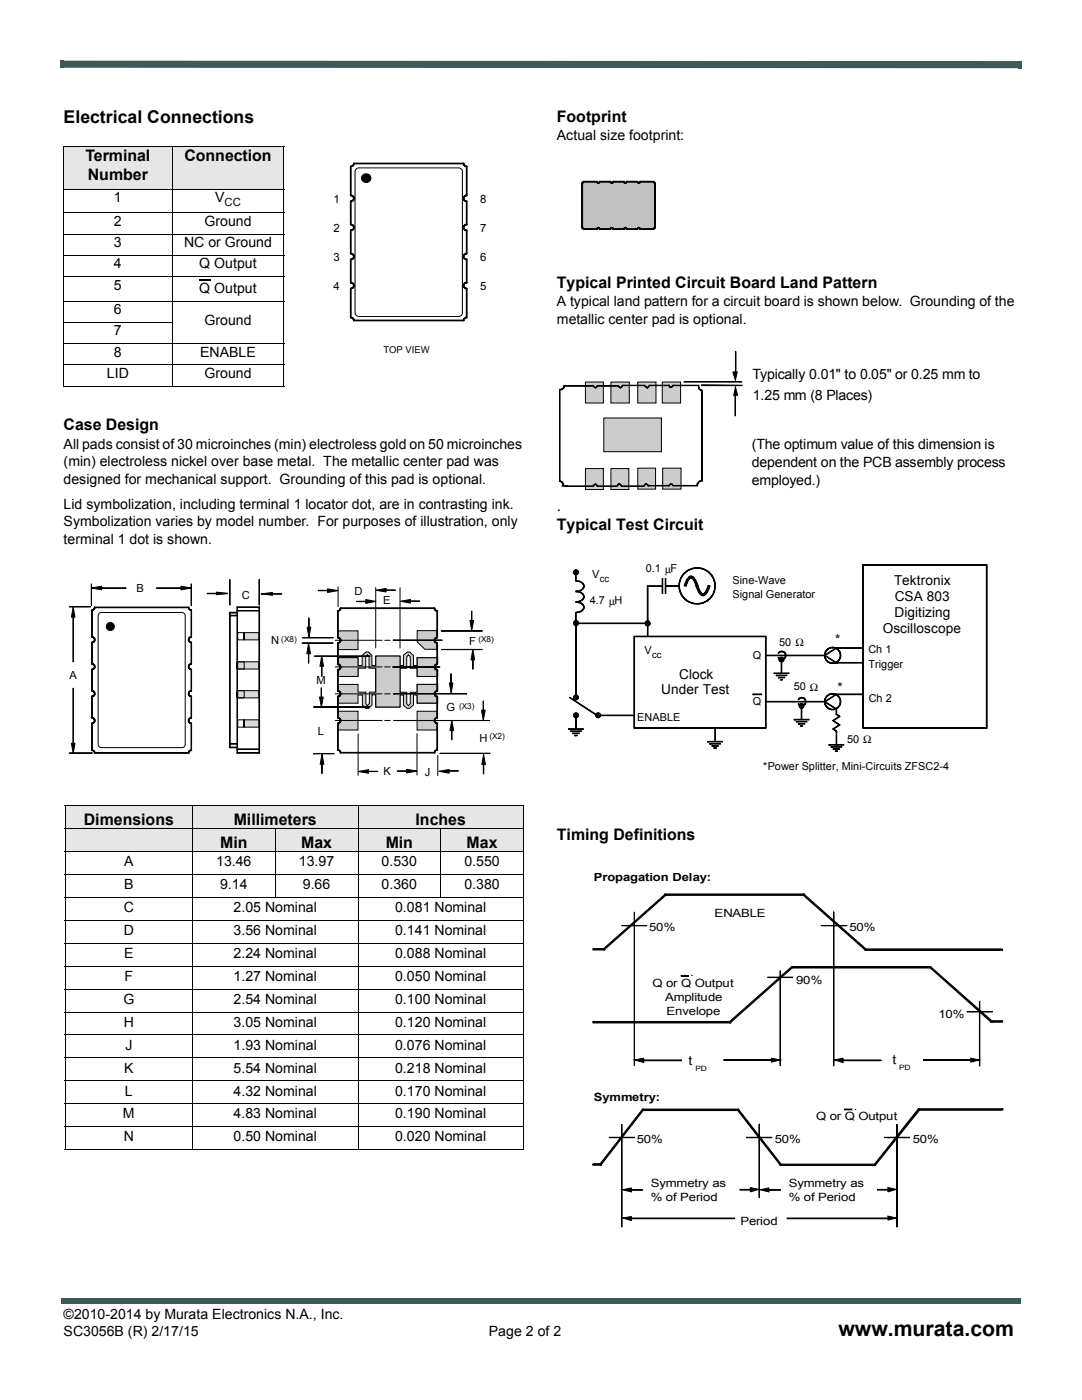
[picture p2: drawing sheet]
<svg xmlns="http://www.w3.org/2000/svg" width="216mm" height="279mm" viewBox="0 0 216 279" stroke-linecap="round" stroke-linejoin="round" font-family="sans-serif">
<defs><g id="words">
<text font-size="4.2" x="167.3" y="266.7">www.murata.com</text>
<text font-size="3.5" x="12.7" y="24.6">Electrical Connections</text>
<g font-size="3.2">
<text x="111.1" y="24.3">Footprint</text>
<text x="17" y="32.1">Terminal</text>
<text x="17.5" y="36">Number</text>
<text x="36.8" y="32.1">Connection</text>
<text x="111.1" y="57.5">Typical Printed Circuit Board Land Pattern</text>
<text x="12.7" y="85.9">Case Design</text>
<text x="111.1" y="101.9">.</text>
<text x="111.1" y="105.8">Typical Test Circuit</text>
<text x="16.7" y="164.7">Dimensions</text>
<text x="46.7" y="164.7">Millimeters</text>
<text x="82.9" y="164.7">Inches</text>
<text x="111.1" y="167.6">Timing Definitions</text>
<text x="43.9" y="169.3">Min</text>
<text x="60.1" y="169.3">Max</text>
<text x="77" y="169.3">Min</text>
<text x="93.1" y="169.3">Max</text>
</g>
<g font-size="2.8">
<text x="111.1" y="28">Actual size footprint:</text>
<text x="22.7" y="40.3">1</text>
<text x="42.9" y="40.3">V</text>
<text x="22.7" y="45.1">2</text>
<text x="40.8" y="45.1">Ground</text>
<text x="22.7" y="49.3">3</text>
<text x="22.7" y="53.6">4</text>
<text x="36.7" y="49.3">NC or Ground</text>
<text x="39.8" y="53.6">Q Output</text>
<text x="22.7" y="57.8">5</text>
<text x="39.8" y="58.5">Q Output</text>
<text x="22.7" y="62.7">6</text>
<text x="40.8" y="64.8">Ground</text>
<text x="111.1" y="61.2">A typical land pattern for a circuit board is shown below. Grounding of the</text>
<text x="111.1" y="64.7">metallic center pad is optional.</text>
<text x="22.7" y="67">7</text>
<text x="22.7" y="71.2">8</text>
<text x="39.9" y="71.2">ENABLE</text>
<text x="21.3" y="75.4">LID</text>
<text x="40.8" y="75.4">Ground</text>
<text x="150.1" y="75.6">Typically 0.01&quot; to 0.05&quot; or 0.25 mm to</text>
<text x="150.2" y="79.8">1.25 mm (8 Places)</text>
<text x="12.7" y="89.5">All pads consist of 30 microinches (min) electroless gold on 50 microinches</text>
<text x="150.1" y="89.5">(The optimum value of this dimension is</text>
<text x="12.7" y="93.1">(min) electroless nickel over base metal. The metallic center pad was</text>
<text x="150.1" y="93.2">dependent on the PCB assembly process</text>
<text x="12.7" y="96.6">designed for mechanical support. Grounding of this pad is optional.</text>
<text x="12.7" y="101.5">Lid symbolization, including terminal 1 locator dot, are in contrasting ink.</text>
<text x="150.1" y="96.8">employed.)</text>
<text x="12.7" y="105">Symbolization varies by model number. For purposes of illustration, only</text>
<text x="12.7" y="108.6">terminal 1 dot is shown.</text>
<text x="24.8" y="172.9">A</text>
<text x="43.1" y="172.9">13.46</text>
<text x="59.6" y="172.9">13.97</text>
<text x="76.2" y="172.9">0.530</text>
<text x="92.7" y="172.9">0.550</text>
<text x="24.8" y="177.5">B</text>
<text x="43.9" y="177.5">9.14</text>
<text x="60.4" y="177.5">9.66</text>
<text x="76.2" y="177.5">0.360</text>
<text x="92.7" y="177.5">0.380</text>
<text x="24.7" y="182.1">C</text>
<text x="46.6" y="182.1">2.05 Nominal</text>
<text x="78.8" y="182.1">0.081 Nominal</text>
<text x="24.7" y="186.6">D</text>
<text x="24.8" y="191.2">E</text>
<text x="46.6" y="186.6">3.56 Nominal</text>
<text x="46.6" y="191.2">2.24 Nominal</text>
<text x="78.8" y="186.6">0.141 Nominal</text>
<text x="78.8" y="191.2">0.088 Nominal</text>
<text x="24.8" y="195.8">F</text>
<text x="46.6" y="195.8">1.27 Nominal</text>
<text x="78.8" y="195.8">0.050 Nominal</text>
<text x="24.6" y="200.3">G</text>
<text x="46.6" y="200.3">2.54 Nominal</text>
<text x="78.8" y="200.3">0.100 Nominal</text>
<text x="24.7" y="204.9">H</text>
<text x="25" y="209.5">J</text>
<text x="46.6" y="204.9">3.05 Nominal</text>
<text x="46.6" y="209.5">1.93 Nominal</text>
<text x="78.8" y="204.9">0.120 Nominal</text>
<text x="78.8" y="209.5">0.076 Nominal</text>
<text x="24.8" y="214.1">K</text>
<text x="46.6" y="214.1">5.54 Nominal</text>
<text x="78.8" y="214.1">0.218 Nominal</text>
<text x="24.9" y="218.6">L</text>
<text x="46.6" y="218.6">4.32 Nominal</text>
<text x="78.8" y="218.6">0.170 Nominal</text>
<text x="24.5" y="223.2">M</text>
<text x="24.7" y="227.8">N</text>
<text x="46.6" y="227.8">0.50 Nominal</text>
<text x="46.6" y="223.2">4.83 Nominal</text>
<text x="78.8" y="227.8">0.020 Nominal</text>
<text x="78.8" y="223.2">0.190 Nominal</text>
<text x="12.7" y="263.2">©2010-2014 by Murata Electronics N.A., Inc.</text>
<text x="12.7" y="266.7">SC3056B (R) 2/17/15</text>
<text x="97.5" y="266.7">Page 2 of 2</text>
</g>
<g font-size="2.7">
<text x="178.4" y="116.7">Tektronix</text>
<text x="178.5" y="120">CSA 803</text>
<text x="178.5" y="123.2">Digitizing</text>
<text x="166.6" y="128.4">*</text>
<text x="176.1" y="126.4">Oscilloscope</text>
<text x="135.5" y="135.6">Clock</text>
<text x="132" y="138.6">Under Test</text>
<text x="167.1" y="138.2">*</text>
</g>
<g font-size="2.6">
<text x="137.4" y="212.6">t</text>
<text x="178.1" y="212.4">t</text>
</g>
<g font-size="2.3">
<text x="66.6" y="40.6">1</text>
<text x="95.8" y="40.6">8</text>
<text x="66.6" y="46.4">2</text>
<text x="95.8" y="46.4">7</text>
<text x="66.6" y="52.2">3</text>
<text x="95.8" y="52.2">6</text>
<text x="66.6" y="58">4</text>
<text x="95.8" y="58">5</text>
<text x="118.5" y="175.9">Propagation Delay:</text>
<text x="129.5" y="185.9">50%</text>
<text x="142.6" y="183">ENABLE</text>
<text x="169.5" y="185.9">50%</text>
<text x="130.2" y="196.9">Q or Q Output</text>
<text x="158.9" y="196.3">90%</text>
<text x="132.7" y="199.7">Amplitude</text>
<text x="133" y="202.5">Envelope</text>
<text x="187.3" y="203.1">10%</text>
<text x="118.5" y="219.7">Symmetry:</text>
<text x="162.9" y="223.6">Q or Q Output</text>
<text x="127.1" y="228.2">50%</text>
<text x="154.6" y="228.2">50%</text>
<text x="182.1" y="228.2">50%</text>
<text x="129.9" y="236.9">Symmetry as</text>
<text x="129.9" y="239.8">% of Period</text>
<text x="157.4" y="236.9">Symmetry as</text>
<text x="157.4" y="239.8">% of Period</text>
<text x="147.7" y="244.4">Period</text>
</g>
<g font-size="2.2">
<text x="44.8" y="41">CC</text>
<text x="27.3" y="118.2">B</text>
<text x="48.3" y="119.5">C</text>
<text x="70.7" y="118.7">D</text>
<text x="118.2" y="115.3">V</text>
<text x="128.8" y="114.2">0.1 μF</text>
<text x="146.2" y="116.6">Sine-Wave</text>
<text x="146.2" y="119.3">Signal Generator</text>
<text x="76.4" y="120.5">E</text>
<text x="117.7" y="120.5">4.7 μH</text>
<text x="54.1" y="128.5">N</text>
<text x="93.6" y="128.6">F</text>
<text x="128.6" y="130.6">V</text>
<text x="150.2" y="131.5">Q</text>
<text x="155.5" y="128.9">50 Ω</text>
<text x="173.3" y="130.4">Ch 1</text>
<text x="13.9" y="135.5">A</text>
<text x="63.2" y="136.5">M</text>
<text x="158.4" y="137.8">50 Ω</text>
<text x="173.3" y="133.3">Trigger</text>
<text x="89.1" y="141.9">G</text>
<text x="127.2" y="143.8">ENABLE</text>
<text x="150.2" y="140.7">Q</text>
<text x="173.3" y="140">Ch 2</text>
<text x="63.4" y="146.7">L</text>
<text x="95.7" y="148">H</text>
<text x="169" y="148.3">50 Ω</text>
<text x="76.5" y="154.7">K</text>
<text x="84.8" y="154.9">J</text>
<text x="152.3" y="153.6">*Power Splitter, Mini-Circuits ZFSC2-4</text>
</g>
<g font-size="1.9">
<text x="76.5" y="70.4">TOP VIEW</text>
<text x="119.7" y="116.1">cc</text>
<text x="130.1" y="131.4">cc</text>
</g>
<g font-size="1.6">
<text x="56.1" y="128.1">(X8)</text>
<text x="95.5" y="128.1">(X8)</text>
<text x="91.6" y="141.6">(X3)</text>
<text x="97.6" y="147.5">(X2)</text>
</g>
<g font-size="1.5">
<text x="138.8" y="213.7">PD</text>
<text x="179.4" y="213.5">PD</text>
</g>
</g></defs>
<g fill="#3d5959">
<path d="M12 12.1h.7v1.4h-.7z"/>
<path d="M203.2 12.2h.7v1.4h-.7z"/>
<path d="M12.7 12.1l190.5 .1v1.4l-190.5-.1z"/>
<path d="M12.2 259.2h.5v1.1h-.5z"/>
<path d="M12.7 259.2h191v1.1h-191z"/>
</g>
<g fill="#e6e6e6">
<path d="M12.7 29.3h21.7v8.4h-21.7z"/>
<path d="M34.4 29.3h22.3v8.4h-22.3z"/>
</g>
<path d="M39.8 55.8h2.2" fill="none" stroke="#000" stroke-width=".21"/>
<g fill="#e6e6e6">
<path d="M13 160.8h25.4v4.6h-25.4z"/>
<path d="M38.4 160.8h33v4.6h-33z"/>
<path d="M71.4 160.8h33.1v4.6h-33.1z"/>
<path d="M13 165.4h41.9v4.6h-41.9z"/>
<path d="M54.9 165.4h16.5v4.6h-16.5z"/>
<path d="M71.4 165.4h16.5v4.6h-16.5z"/>
<path d="M87.9 165.4h16.6v4.6h-16.6z"/>
</g>
<g fill="none" stroke="#000" stroke-width=".2">
<path d="M12.6 29.3h44.1M12.6 37.7h44.1M12.7 29.4v47.6M34.4 29.2v48M56.7 29.4v47.6M12.6 42.5h44.1M12.6 46.7h44.1M12.6 51h44.1M12.6 55.2h44.1M12.6 60.1h44.1M12.6 64.4h21.8M12.6 68.6h44.1"/>
<path d="M12.6 72.8h44.1M12.6 77.1h44.1M12.9 160.8h91.6M12.9 165.4h91.6M12.9 170h91.6M12.9 174.5h91.6M12.9 179.1h91.6M13 160.9v68.4M38.4 160.7v68.8M54.9 165.3v13.9M71.4 160.7v68.8M87.9 165.3v13.9"/>
<path d="M104.5 160.9v68.4M12.9 183.7h91.6M12.9 188.3h91.6M12.9 192.8h91.6M12.9 197.4h91.6M12.9 202h91.6M12.9 206.5h91.6M12.9 211.1h91.6M12.9 215.7h91.6M12.9 220.3h91.6M12.9 224.8h91.6M12.9 229.4h91.6"/>
</g>
<path d="M118.2 174.3h82v70.6h-82z" fill="#fff"/>
<g fill="none" stroke="#000" stroke-width=".2">
<path d="M132.7 178.4h27.8v.2l-27.7 .1-.2-.2zM160.2 178.4h.3l12.4 11v.2l-.2 .1-12.5-11.1zM118.3 189.4l2.3-.1 .1 .2-2.3 .1zM120.4 189.4l12.3-11 .2 .1v.1l-12.3 10.9h-.2zM124.1 184.7l5 .1zM124.1 184.7h5M126.6 182v30.7zM126.6 182v30.7M135.9 194.7h1.5v.2h-1.5zM136.6 194.7v-.1v.1M138.1 194.6v.1v-.1M153.2 195l5 .1z"/>
<path d="M153.2 195.1h5M155.7 193.7v19zM155.7 193.7v19M157.9 193l27.8-.1 .1 .2-27.8 .1zM163.9 184.7h5zM163.9 184.7h5M166.3 182l.1 30.7zM172.6 189.4h27.4l.1 .2-27.5 .1zM185.4 193l.3-.1 12.3 10.9v.2h-.2l-12.4-10.9zM195.4 199.8l.1 12.9zM195.5 199.8v12.9M118.3 203.9h27.5v.2l-27.4 .1z"/>
<path d="M126.6 211.5l1.9-.3v.8zM127.7 211.5h8.3v.2h-8.3zM144.4 211.5h9.9v.1zM145.5 203.9l12.5-11 .2 .1v.1l-12.4 11.1-.3-.1zM153.9 211.2l1.8 .3-1.8 .5zM166.5 211.5l1.7-.3v.8zM167.5 211.6h8.4zM184.3 211.5h9.7l.1 .1h-9.8zM193 201.9l5 .1zM193 201.9h5M193.7 211.2l1.7 .3-1.7 .5zM197.7 203.9l.1-.2h2.2l.1 .2-2.3 .1z"/>
<path d="M118.2 232.4l.2-.2h1.6v.3h-1.7zM121.6 227l5 .1zM121.6 227h5M124.1 224.3v20.6v-20.6M124.1 224.3v20.6M124.2 237.4l1.8-.3v.8zM125.2 237.4l3 .1zM128.1 221.4l.3-.1 .1 .3-8.5 10.9h-.3zM128.1 221.4l19.2-.1 .1 .3h-19.3zM147.2 221.3l8.8 11.2-.3 .1-8.5-11zM147.7 237.4h2.4v.1h-2.4zM149 227l5 .1z"/>
<path d="M149.7 237l1.7 .4-1.7 .5zM151.4 224.3l.1 14.7zM151.5 224.3v14.7M151.7 237.4l1.7-.3v.8zM152.8 237.4l2.9 .1zM152.8 237.5h2.9M155.7 232.4l18.9-.1 .1 .3h-19zM168.5 221.3h1.5v.2h-1.5zM169.2 221.5v-.2v.2M170.7 221.3v.2v-.2M175.1 237.4h2.5l-2.5 .1zM176.5 227l5 .1z"/>
<path d="M176.5 227h5M177.2 237l1.7 .4-1.7 .5zM179 224.3v20.6v-20.6M179 224.3v20.6M183.2 221.3h.3v.2l-8.8 11h-.4zM183.2 221.3h16.9l.1 .1-.2 .2h-16.7zM124.2 243.1l1.8-.3v.8zM125.2 243.1h21.3l.1 .1zM157.1 243.1h20.5l-20.5 .1zM177.2 242.7l1.7 .4-1.7 .4z"/>
</g>
<g fill="#000">
<path d="M136.6 194.6v.1zM138.1 194.6v.1zM126.6 211.5l1.9-.3v.8zM153.9 211.2l1.8 .3-1.8 .5zM166.5 211.5l1.7-.3v.8zM193.7 211.2l1.7 .3-1.7 .5zM124.2 237.4l1.8-.3v.8zM149.7 237l1.7 .4-1.7 .5zM151.7 237.4l1.7-.3v.8zM169.2 221.3v.2zM170.7 221.3v.2zM177.2 237l1.7 .4-1.7 .5z"/>
<path d="M124.2 243.1l1.8-.3v.8zM177.2 242.7l1.7 .4-1.7 .4z"/>
<path d="M132.7 178.4h27.8v.2l-27.7 .1-.2-.2z" fill-rule="evenodd"/>
<path d="M160.2 178.4h.3l12.4 11v.2l-.2 .1-12.5-11.1z" fill-rule="evenodd"/>
<path d="M118.3 189.4l2.3-.1 .1 .2-2.3 .1z" fill-rule="evenodd"/>
<path d="M120.4 189.4l12.3-11 .2 .1v.1l-12.3 10.9h-.2z" fill-rule="evenodd"/>
<path d="M145.5 203.9l12.5-11 .2 .1v.1l-12.4 11.1-.3-.1z" fill-rule="evenodd"/>
<path d="M166.3 182l.1 30.7z" fill-rule="evenodd"/>
<path d="M172.6 189.4h27.4l.1 .2-27.5 .1z" fill-rule="evenodd"/>
<path d="M157.9 193l27.8-.1 .1 .2-27.8 .1z" fill-rule="evenodd"/>
<path d="M127.7 211.5h8.3v.2h-8.3z" fill-rule="evenodd"/>
<path d="M118.3 203.9h27.5v.2l-27.4 .1z" fill-rule="evenodd"/>
<path d="M144.4 211.5h9.9v.1z" fill-rule="evenodd"/>
<path d="M167.5 211.6h8.4z" fill-rule="evenodd"/>
<path d="M184.3 211.5h9.7l.1 .1h-9.8z" fill-rule="evenodd"/>
<path d="M185.4 193l.3-.1 12.3 10.9v.2h-.2l-12.4-10.9z" fill-rule="evenodd"/>
<path d="M197.7 203.9l.1-.2h2.2l.1 .2-2.3 .1z" fill-rule="evenodd"/>
<path d="M118.2 232.4l.2-.2h1.6v.3h-1.7z" fill-rule="evenodd"/>
<path d="M128.1 221.4l.3-.1 .1 .3-8.5 10.9h-.3z" fill-rule="evenodd"/>
<path d="M125.2 237.4l3 .1z" fill-rule="evenodd"/>
<path d="M128.1 221.4l19.2-.1 .1 .3h-19.3z" fill-rule="evenodd"/>
<path d="M147.2 221.3l8.8 11.2-.3 .1-8.5-11z" fill-rule="evenodd"/>
<path d="M149 227l5 .1z" fill-rule="evenodd"/>
<path d="M147.7 237.4h2.4v.1h-2.4z" fill-rule="evenodd"/>
<path d="M155.7 232.4l18.9-.1 .1 .3h-19z" fill-rule="evenodd"/>
<path d="M183.2 221.3h.3v.2l-8.8 11h-.4z" fill-rule="evenodd"/>
<path d="M175.1 237.4h2.5l-2.5 .1z" fill-rule="evenodd"/>
<path d="M183.2 221.3h16.9l.1 .1-.2 .2h-16.7z" fill-rule="evenodd"/>
<path d="M125.2 243.1h21.3l.1 .1z" fill-rule="evenodd"/>
<path d="M157.1 243.1h20.5l-20.5 .1z" fill-rule="evenodd"/>
</g>
<path d="M135.9 194.7h1.5v.2h-1.5zM168.5 221.3h1.5v.2h-1.5z" fill="#000"/>
<path d="M65.8 31.9h32.9v39.9h-32.9z" fill="#fff"/>
<g fill="#000" stroke="#000" stroke-width=".2">
<path d="M69.9 33.2h.3l-.3 .1z" fill-rule="evenodd"/>
<path d="M70 33.1l.1 .1-.1 5.9-.1-.1z" fill-rule="evenodd"/>
<path d="M69.9 39l.3 .1z" fill-rule="evenodd"/>
<path d="M70 33.2l.3-.1-.2 .2z" fill-rule="evenodd"/>
<path d="M70 39l.3 .1z" fill-rule="evenodd"/>
<path d="M70.2 33.1h.2l-.1 .1z" fill-rule="evenodd"/>
<path d="M70.3 33.1l.2-.1-.2 .2z" fill-rule="evenodd"/>
<path d="M70.2 39l.2 .2z" fill-rule="evenodd"/>
<path d="M70.5 32.9l.1 .1-.2 .1z" fill-rule="evenodd"/>
<path d="M70.3 39.1l.2 .1z" fill-rule="evenodd"/>
<path d="M70.5 32.8l.1 .1-.1 .1z" fill-rule="evenodd"/>
<path d="M70.5 39.8h.1l-.1 .2z" fill-rule="evenodd"/>
<path d="M70.4 39.1l.1 .2z" fill-rule="evenodd"/>
<path d="M70.5 32.6h22l.1 .1h-22z" fill-rule="evenodd"/>
<path d="M70.6 32.7l.1 .1-.2 .1z" fill-rule="evenodd"/>
<path d="M70.5 39.6l.2 .1-.1 .2z" fill-rule="evenodd"/>
<path d="M70.4 39.2h.2v.2z" fill-rule="evenodd"/>
<path d="M70.5 32.6h.2v.2z" fill-rule="evenodd"/>
<path d="M70.6 39.5l.1 .3-.2-.1z" fill-rule="evenodd"/>
<path d="M70.5 39.3h.1v.2z" fill-rule="evenodd"/>
<path d="M70.6 39.4v.3z" fill-rule="evenodd"/>
<path d="M92.5 32.6l.1 .2z" fill-rule="evenodd"/>
<path d="M92.5 39.5l.1 .3-.2-.1z" fill-rule="evenodd"/>
<path d="M92.5 39.4v.3z" fill-rule="evenodd"/>
<path d="M92.5 39.3h.1l-.1 .2z" fill-rule="evenodd"/>
<path d="M92.4 32.7h.1l.1 .2h-.1z" fill-rule="evenodd"/>
<path d="M92.5 39.6l.1 .3h-.1z" fill-rule="evenodd"/>
<path d="M92.6 39.2l.1 .1-.2 .1z" fill-rule="evenodd"/>
<path d="M92.6 39.1l.2 .1-.2 .1z" fill-rule="evenodd"/>
<path d="M92.5 32.8l.2 .2z" fill-rule="evenodd"/>
<path d="M92.5 39.8l.1 .2z" fill-rule="evenodd"/>
<path d="M92.6 39.1h.3l-.2 .1z" fill-rule="evenodd"/>
<path d="M92.6 32.9l.1 .2z" fill-rule="evenodd"/>
<path d="M92.6 39.9l.2 .1z" fill-rule="evenodd"/>
<path d="M92.6 33l.3 .1-.1 .1z" fill-rule="evenodd"/>
<path d="M92.7 39.1h.3l-.2 .1z" fill-rule="evenodd"/>
<path d="M92.8 39l.3 .1h-.3z" fill-rule="evenodd"/>
<path d="M92.7 33.1l.2 .1z" fill-rule="evenodd"/>
<path d="M92.9 39l.3 .1z" fill-rule="evenodd"/>
<path d="M92.8 33.1l.3 .1z" fill-rule="evenodd"/>
<path d="M92.9 33.2l.3 .1z" fill-rule="evenodd"/>
<path d="M93.1 33.1l.1 .1v5.9l-.2-.1z" fill-rule="evenodd"/>
<path d="M69.9 57.5l.2 .1-.1 5.8h-.1z" fill-rule="evenodd"/>
<path d="M69.9 57.5h.2l.1 .1-.2 .1z" fill-rule="evenodd"/>
<path d="M69.9 51.7l.3 .1h-.3z" fill-rule="evenodd"/>
<path d="M69.9 45.9l.3 .1z" fill-rule="evenodd"/>
<path d="M69.9 40.1l.3 .1z" fill-rule="evenodd"/>
<path d="M69.9 51.7l.2 .1-.1 4.7z" fill-rule="evenodd"/>
<path d="M69.9 45.9l.2 .1-.1 4.7z" fill-rule="evenodd"/>
<path d="M69.9 40.1h.2l-.1 4.8-.1-.1z" fill-rule="evenodd"/>
<path d="M69.9 56.4l.3 .1h-.2z" fill-rule="evenodd"/>
<path d="M69.9 50.6l.3 .1h-.2z" fill-rule="evenodd"/>
<path d="M69.9 44.8l.3 .1h-.3z" fill-rule="evenodd"/>
<path d="M70.1 57.5l.2 .1h-.2z" fill-rule="evenodd"/>
<path d="M70 51.7h.3l-.2 .1z" fill-rule="evenodd"/>
<path d="M70.1 45.9h.2l-.2 .1z" fill-rule="evenodd"/>
<path d="M70.1 40.1h.2l-.2 .1z" fill-rule="evenodd"/>
<path d="M70 56.4l.3 .1z" fill-rule="evenodd"/>
<path d="M70 50.6l.3 .1z" fill-rule="evenodd"/>
<path d="M70 44.8l.3 .1z" fill-rule="evenodd"/>
<path d="M70.2 57.5h.2l-.1 .1z" fill-rule="evenodd"/>
<path d="M70.2 51.7h.2l-.1 .1z" fill-rule="evenodd"/>
<path d="M70.2 45.9h.2l-.1 .1z" fill-rule="evenodd"/>
<path d="M70.2 40l.2 .1-.2 .1z" fill-rule="evenodd"/>
<path d="M70.3 57.4h.2l-.1 .2z" fill-rule="evenodd"/>
<path d="M70.2 56.4l.2 .2z" fill-rule="evenodd"/>
<path d="M70.3 51.6h.2l-.2 .2z" fill-rule="evenodd"/>
<path d="M70.2 50.6l.2 .2z" fill-rule="evenodd"/>
<path d="M70.3 45.8h.2l-.2 .2z" fill-rule="evenodd"/>
<path d="M70.2 44.8l.2 .2z" fill-rule="evenodd"/>
<path d="M70.3 40h.2l-.1 .1z" fill-rule="evenodd"/>
<path d="M70.5 57.3h.1l-.2 .2z" fill-rule="evenodd"/>
<path d="M70.3 56.5l.2 .1z" fill-rule="evenodd"/>
<path d="M70.5 51.4l.1 .1-.2 .2z" fill-rule="evenodd"/>
<path d="M70.3 50.7l.2 .1z" fill-rule="evenodd"/>
<path d="M70.5 45.6l.1 .1-.2 .2z" fill-rule="evenodd"/>
<path d="M70.3 44.9l.2 .1z" fill-rule="evenodd"/>
<path d="M70.4 39.9h.2l-.2 .2z" fill-rule="evenodd"/>
<path d="M70.5 57.1l.1 .2-.1 .1z" fill-rule="evenodd"/>
<path d="M70.4 56.6l.2 .1z" fill-rule="evenodd"/>
<path d="M70.5 51.4l.1 .1-.1 .1z" fill-rule="evenodd"/>
<path d="M70.4 50.7l.1 .2z" fill-rule="evenodd"/>
<path d="M70.5 45.6l.1 .1-.1 .1z" fill-rule="evenodd"/>
<path d="M70.4 44.9l.1 .2z" fill-rule="evenodd"/>
<path d="M70.6 57l.1 .1-.2 .2z" fill-rule="evenodd"/>
<path d="M70.4 56.6l.2 .2z" fill-rule="evenodd"/>
<path d="M70.6 51.2l.1 .1-.2 .2z" fill-rule="evenodd"/>
<path d="M70.4 50.8h.2v.2z" fill-rule="evenodd"/>
<path d="M70.6 45.4l.1 .1-.2 .2z" fill-rule="evenodd"/>
<path d="M70.4 45l.2 .2z" fill-rule="evenodd"/>
<path d="M70.6 56.9l.1 .1-.1 .2z" fill-rule="evenodd"/>
<path d="M70.5 56.7h.1l.1 .2h-.2z" fill-rule="evenodd"/>
<path d="M70.5 51.2h.2v.2z" fill-rule="evenodd"/>
<path d="M70.5 50.9l.2 .2h-.2z" fill-rule="evenodd"/>
<path d="M70.5 45.4h.2v.2z" fill-rule="evenodd"/>
<path d="M70.5 45.1h.1v.2z" fill-rule="evenodd"/>
<path d="M70.6 56.8l.1 .3z" fill-rule="evenodd"/>
<path d="M70.5 51.1l.2-.1v.3z" fill-rule="evenodd"/>
<path d="M70.5 45.3l.2-.1v.3z" fill-rule="evenodd"/>
<path d="M92.5 56.9l.1 .1-.1 .2z" fill-rule="evenodd"/>
<path d="M92.5 56.8v.3z" fill-rule="evenodd"/>
<path d="M92.5 56.7l.1 .1-.1 .1z" fill-rule="evenodd"/>
<path d="M92.5 51.1l.1 .3z" fill-rule="evenodd"/>
<path d="M92.5 51v.3z" fill-rule="evenodd"/>
<path d="M92.5 50.9h.1l-.1 .2z" fill-rule="evenodd"/>
<path d="M92.5 45.3l.1 .1v.2z" fill-rule="evenodd"/>
<path d="M92.5 45.2v.3z" fill-rule="evenodd"/>
<path d="M92.5 45.1h.1l-.1 .2z" fill-rule="evenodd"/>
<path d="M92.4 57.1h.2v.2z" fill-rule="evenodd"/>
<path d="M92.6 56.6h.1l-.1 .2h-.1z" fill-rule="evenodd"/>
<path d="M92.4 51.3l.1-.1 .1 .3h-.1z" fill-rule="evenodd"/>
<path d="M92.5 50.8h.2l-.1 .2h-.1z" fill-rule="evenodd"/>
<path d="M92.4 45.5l.1-.1 .1 .3h-.1z" fill-rule="evenodd"/>
<path d="M92.6 45l.1 .1-.2 .1z" fill-rule="evenodd"/>
<path d="M92.6 56.5l.2 .1-.2 .1z" fill-rule="evenodd"/>
<path d="M92.6 50.7l.2 .1-.2 .1z" fill-rule="evenodd"/>
<path d="M92.6 44.9l.2 .1-.2 .1z" fill-rule="evenodd"/>
<path d="M92.5 57.2l.2 .2z" fill-rule="evenodd"/>
<path d="M92.5 51.4l.2 .2z" fill-rule="evenodd"/>
<path d="M92.5 45.6l.1 .2z" fill-rule="evenodd"/>
<path d="M92.6 56.5h.3l-.2 .2z" fill-rule="evenodd"/>
<path d="M92.6 50.7h.3l-.2 .1z" fill-rule="evenodd"/>
<path d="M92.6 44.9h.3l-.2 .1z" fill-rule="evenodd"/>
<path d="M92.6 57.3l.1 .2z" fill-rule="evenodd"/>
<path d="M92.6 51.5l.1 .2z" fill-rule="evenodd"/>
<path d="M92.6 45.7l.1 .2z" fill-rule="evenodd"/>
<path d="M92.6 57.4l.2 .1z" fill-rule="evenodd"/>
<path d="M92.7 56.5h.3l-.2 .1z" fill-rule="evenodd"/>
<path d="M92.6 51.6l.3 .1-.1 .1z" fill-rule="evenodd"/>
<path d="M92.7 50.7h.3l-.2 .1z" fill-rule="evenodd"/>
<path d="M92.6 45.8l.3 .1-.1 .1z" fill-rule="evenodd"/>
<path d="M92.7 44.9h.3l-.2 .1z" fill-rule="evenodd"/>
<path d="M92.6 40l.3 .1z" fill-rule="evenodd"/>
<path d="M92.8 56.4l.3 .1h-.2z" fill-rule="evenodd"/>
<path d="M92.8 50.6l.3 .1h-.2z" fill-rule="evenodd"/>
<path d="M92.8 44.8l.3 .1h-.2z" fill-rule="evenodd"/>
<path d="M92.7 57.4l.2 .2z" fill-rule="evenodd"/>
<path d="M92.7 51.6l.2 .2z" fill-rule="evenodd"/>
<path d="M92.7 45.8l.2 .2z" fill-rule="evenodd"/>
<path d="M92.7 40l.2 .2z" fill-rule="evenodd"/>
<path d="M92.9 56.4l.3 .1z" fill-rule="evenodd"/>
<path d="M92.9 50.6l.3 .1z" fill-rule="evenodd"/>
<path d="M92.9 44.8l.3 .1z" fill-rule="evenodd"/>
<path d="M92.8 57.5l.3 .1z" fill-rule="evenodd"/>
<path d="M92.8 51.7l.3 .1z" fill-rule="evenodd"/>
<path d="M92.8 45.9l.3 .1z" fill-rule="evenodd"/>
<path d="M92.8 40.1l.3 .1z" fill-rule="evenodd"/>
<path d="M93 57.6h.2v5.8h-.2z" fill-rule="evenodd"/>
<path d="M92.9 57.5l.3 .1z" fill-rule="evenodd"/>
<path d="M92.9 51.7l.3 .1z" fill-rule="evenodd"/>
<path d="M92.9 45.9l.3 .1z" fill-rule="evenodd"/>
<path d="M92.9 40.1l.3 .1z" fill-rule="evenodd"/>
<path d="M93.1 51.7l.1 .1-.1 4.7z" fill-rule="evenodd"/>
<path d="M93.1 45.9l.1 .1-.1 4.7z" fill-rule="evenodd"/>
<path d="M93.1 40.1h.1v4.8l-.2-.1z" fill-rule="evenodd"/>
<path d="M69.9 63.3l.3 .1h-.3z" fill-rule="evenodd"/>
<path d="M70 63.4h.3z" fill-rule="evenodd"/>
<path d="M70.2 63.4l.2 .1z" fill-rule="evenodd"/>
<path d="M70.3 63.4l.2 .2z" fill-rule="evenodd"/>
<path d="M70.4 63.5l.1 .2z" fill-rule="evenodd"/>
<path d="M70.5 63.9h22l.1 .1h-22z" fill-rule="evenodd"/>
<path d="M70.4 63.6l.2 .2z" fill-rule="evenodd"/>
<path d="M70.5 63.7h.1v.2z" fill-rule="evenodd"/>
<path d="M70.5 63.8h.2v.2z" fill-rule="evenodd"/>
<path d="M92.5 63.8v.2z" fill-rule="evenodd"/>
<path d="M92.5 63.7h.1l-.1 .2z" fill-rule="evenodd"/>
<path d="M92.5 63.6h.2l-.1 .2z" fill-rule="evenodd"/>
<path d="M92.6 63.5l.2 .1-.2 .1z" fill-rule="evenodd"/>
<path d="M92.6 63.5h.3l-.2 .1z" fill-rule="evenodd"/>
<path d="M92.7 63.4h.3l-.2 .1z" fill-rule="evenodd"/>
<path d="M92.8 63.4h.3l-.2 .1z" fill-rule="evenodd"/>
<path d="M92.9 63.4h.3z" fill-rule="evenodd"/>
<circle cx="73.1" cy="35.6" r=".9"/>
</g>
<path d="M71.1 33.7l.4-.2h20.1l.5 .3 .2 .4v28.2a.76 .76 0 0 1-.8 .8h-19.9a.76 .76 0 0 1-.8-.8v-28.2z" fill="none" stroke="#000" stroke-width=".2"/>
<g fill="#fff">
<path d="M13.2 115.1h88.2v41.2h-88.2z"/>
<path d="M13.2 115.1h88.1v41.1h-88.1z"/>
</g>
<path d="M13.2 115.1h88.1v41.1h-88.1z" fill="none" stroke="#fff" stroke-width=".2"/>
<path d="M83.2 125.9h4v1.3a.54 .54 0 0 0-.6 .5 .54 .54 0 0 0 .6 .6v1.3h-2.4l-1.6-1.5z" fill-rule="evenodd" fill="#ccc" stroke="#000" stroke-width=".2"/>
<path d="M75 130.9h4.8v10.2h-4.8z" fill-rule="evenodd" fill="#d9d9d9" stroke="#000" stroke-width=".2"/>
<g fill="#ccc" stroke="#000" stroke-width=".2">
<path d="M83.2 141.9h4v1.4a.54 .54 0 0 0-.5 .5 .54 .54 0 0 0 .5 .6v1.3h-4z" fill-rule="evenodd"/>
<path d="M83.2 131.3h4v1.3a.53 .53 0 0 0-.5 .5 .53 .53 0 0 0 .5 .6v1.3h-4z" fill-rule="evenodd"/>
<path d="M83.2 136.6h4v1.3a.53 .53 0 0 0-.5 .6 .53 .53 0 0 0 .5 .5v1.3h-4z" fill-rule="evenodd"/>
<path d="M67.4 131.3h4v3.7h-4v-1.3a.53 .53 0 0 0 .6-.6 .53 .53 0 0 0-.6-.5z" fill-rule="evenodd"/>
<path d="M67.5 131.3h3.9v1.5h.9v-2l.7-.7h.6l.6 .7v2h.8v-1.9h4.8v1.9h.7v-2l.8-.7h.4l.8 .7v2h.7v-1.5h4.1v1.2a.59 .59 0 0 0-.6 .6 .59 .59 0 0 0 .6 .6v1.3h-4.1v-1.6h-1.3v-2.3l-.4-.4-.3 .4v2.3h-1.4v4.8h1.4v2.2l.3 .4 .4-.4v-2.2h1.3v-1.6h4.1v1.3a.58 .58 0 0 0-.6 .6 .58 .58 0 0 0 .6 .5v1.3h-4.1v-1.6h-.7v2l-.8 .7h-.5l-.7-.7v-2h-.7v2.4h-4.8v-2.4h-.8v2l-.7 .7h-.5l-.7-.7v-2h-.9v1.6h-4v-1.3a.53 .53 0 0 0 .6-.5 .53 .53 0 0 0-.6-.6v-1.3h4v1.5h1.6v2.3l.3 .4 .4-.4v-2.3h1.3v-4.8h-1.4v-2.2l-.3-.4-.3 .4v2.2h-1.6v1.7h-3.9v-1.4a.54 .54 0 0 0 .5-.5 .54 .54 0 0 0-.5-.5z" fill-rule="evenodd"/>
<path d="M67.4 141.9h4v3.8h-4v-1.3a.54 .54 0 0 0 .6-.6 .54 .54 0 0 0-.6-.5z" fill-rule="evenodd"/>
<path d="M67.4 125.9h4v3.7h-4v-1.3a.53 .53 0 0 0 .5-.5 .53 .53 0 0 0-.5-.5z" fill-rule="evenodd"/>
</g>
<g fill="#d9d9d9" stroke="#000" stroke-width=".2">
<path d="M48.7 126.3h3v1.4h-3z" fill-rule="evenodd"/>
<path d="M47.3 132.1h4.4v1.4h-4.4z" fill-rule="evenodd"/>
<path d="M47.3 137.8h4.4v1.5h-4.4z" fill-rule="evenodd"/>
<path d="M48.7 143.7h3v1.4h-3z" fill-rule="evenodd"/>
</g>
<g fill="#000" stroke="#000" stroke-width=".2">
<path d="M19.9 117.3l5.2 .1z" fill-rule="evenodd"/>
<path d="M18.2 117.3l2.1-.3v.7z" fill-rule="evenodd"/>
<path d="M36.1 117l2 .3-2 .4z" fill-rule="evenodd"/>
<path d="M31.2 117.3l5.3 .1z" fill-rule="evenodd"/>
<path d="M41.3 118.4l4.1 .1z" fill-rule="evenodd"/>
<path d="M43.2 118.2l2.2 .2-2.2 .3z" fill-rule="evenodd"/>
<path d="M52.1 118.5h4.1z" fill-rule="evenodd"/>
<path d="M52.2 118.5l2.2-.3v.6z" fill-rule="evenodd"/>
<path d="M65.4 117.5l2 .4-2 .3z" fill-rule="evenodd"/>
<path d="M63.5 117.8l2.3 .1z" fill-rule="evenodd"/>
<path d="M71.1 120l2.2 .1z" fill-rule="evenodd"/>
<path d="M76.6 117.8h2.3z" fill-rule="evenodd"/>
<path d="M75 117.8l2-.4v.8z" fill-rule="evenodd"/>
<path d="M14.6 122.7v9.4z" fill-rule="evenodd"/>
<path d="M14.6 121.1l.4 2.1h-.8z" fill-rule="evenodd"/>
<path d="M13.8 121.1h4.3z" fill-rule="evenodd"/>
<path d="M18.2 116.5v4.4z" fill-rule="evenodd"/>
<path d="M18.3 121.7l.2 .1z" fill-rule="evenodd"/>
<path d="M18.3 132.5h.2l-.2 .1z" fill-rule="evenodd"/>
<path d="M18.3 127.1l.2 .1z" fill-rule="evenodd"/>
<path d="M18.3 137.8l.2 .1z" fill-rule="evenodd"/>
<path d="M18.3 133.6h.1v4.4z" fill-rule="evenodd"/>
<path d="M18.3 128.2h.1v4.4z" fill-rule="evenodd"/>
<path d="M18.3 121.7h.1v5.5h-.1z" fill-rule="evenodd"/>
<path d="M18.4 132.5l.2 .1h-.2z" fill-rule="evenodd"/>
<path d="M18.4 127.1l.2 .1z" fill-rule="evenodd"/>
<path d="M18.4 137.8l.2 .1z" fill-rule="evenodd"/>
<path d="M18.3 133.5l.2 .1z" fill-rule="evenodd"/>
<path d="M18.3 128.1l.2 .1-.2 .1z" fill-rule="evenodd"/>
<path d="M18.3 138.9l.2 .1z" fill-rule="evenodd"/>
<path d="M18.4 121.7h.2z" fill-rule="evenodd"/>
<path d="M18.5 132.5l.2 .1z" fill-rule="evenodd"/>
<path d="M18.4 133.5l.2 .1h-.2z" fill-rule="evenodd"/>
<path d="M18.5 127.1l.2 .1z" fill-rule="evenodd"/>
<path d="M18.4 128.2l.2-.1-.2 .2z" fill-rule="evenodd"/>
<path d="M18.5 137.9h.2l-.2 .1z" fill-rule="evenodd"/>
<path d="M18.4 138.9l.2 .1h-.2z" fill-rule="evenodd"/>
<path d="M18.5 132.5l.2 .2z" fill-rule="evenodd"/>
<path d="M18.5 127.1l.2 .2z" fill-rule="evenodd"/>
<path d="M18.5 137.9h.2v.2z" fill-rule="evenodd"/>
<path d="M18.5 121.6l.2 .1-.2 .1z" fill-rule="evenodd"/>
<path d="M18.5 133.5l.2 .1h-.2z" fill-rule="evenodd"/>
<path d="M18.5 128.1l.2 .1z" fill-rule="evenodd"/>
<path d="M18.5 138.9l.2 .1h-.2z" fill-rule="evenodd"/>
<path d="M18.6 132.5l.2 .2z" fill-rule="evenodd"/>
<path d="M18.6 127.1l.2 .2z" fill-rule="evenodd"/>
<path d="M18.6 128.1l.1 .1h-.2z" fill-rule="evenodd"/>
<path d="M18.6 137.9l.2 .2z" fill-rule="evenodd"/>
<path d="M18.5 133.5h.2l-.2 .1z" fill-rule="evenodd"/>
<path d="M18.5 138.9h.2l-.1 .1z" fill-rule="evenodd"/>
<path d="M18.7 132.6l.1 .2z" fill-rule="evenodd"/>
<path d="M18.7 127.2l.1 .2z" fill-rule="evenodd"/>
<path d="M18.7 138l.1 .2h-.1z" fill-rule="evenodd"/>
<path d="M18.6 121.6h.2l-.1 .1z" fill-rule="evenodd"/>
<path d="M18.6 133.5l.2-.1-.1 .2z" fill-rule="evenodd"/>
<path d="M18.6 128.1l.2-.1v.1l-.2 .1z" fill-rule="evenodd"/>
<path d="M18.6 138.9l.2-.1-.1 .2z" fill-rule="evenodd"/>
<path d="M18.7 132.7l.2 .1z" fill-rule="evenodd"/>
<path d="M18.7 133.3h.1v.2z" fill-rule="evenodd"/>
<path d="M18.7 127.3l.2 .1z" fill-rule="evenodd"/>
<path d="M18.7 128h.1l-.1 .1z" fill-rule="evenodd"/>
<path d="M18.7 138l.2 .2z" fill-rule="evenodd"/>
<path d="M18.7 138.7h.1l-.1 .2z" fill-rule="evenodd"/>
<path d="M18.8 121.5l.1 .1h-.2z" fill-rule="evenodd"/>
<path d="M18.8 132.7l.1 .2z" fill-rule="evenodd"/>
<path d="M18.8 133.3h.1l-.1 .2z" fill-rule="evenodd"/>
<path d="M18.8 127.3l.1 .2h-.1z" fill-rule="evenodd"/>
<path d="M18.8 127.9l.1 .1-.2 .1z" fill-rule="evenodd"/>
<path d="M18.8 138.1l.1 .2h-.1z" fill-rule="evenodd"/>
<path d="M18.7 138.7h.2l-.1 .2z" fill-rule="evenodd"/>
<path d="M18.8 132.8h.1v.2z" fill-rule="evenodd"/>
<path d="M18.8 132.9l.1 .2z" fill-rule="evenodd"/>
<path d="M18.8 133.2h.1l-.1 .2z" fill-rule="evenodd"/>
<path d="M18.8 127.4h.1v.2z" fill-rule="evenodd"/>
<path d="M18.8 127.5l.1 .2z" fill-rule="evenodd"/>
<path d="M18.8 127.8h.1v.2z" fill-rule="evenodd"/>
<path d="M18.8 138.2h.1v.2z" fill-rule="evenodd"/>
<path d="M18.8 138.3h.1v.2z" fill-rule="evenodd"/>
<path d="M18.8 138.6h.1v.2z" fill-rule="evenodd"/>
<path d="M18.8 133l.1 .1z" fill-rule="evenodd"/>
<path d="M18.9 133v.2h-.1z" fill-rule="evenodd"/>
<path d="M18.8 133.1l.1 .2z" fill-rule="evenodd"/>
<path d="M18.8 127.6l.1 .2z" fill-rule="evenodd"/>
<path d="M18.8 127.7l.1 .2z" fill-rule="evenodd"/>
<path d="M18.9 127.7v.3z" fill-rule="evenodd"/>
<path d="M18.8 138.3l.1 .2z" fill-rule="evenodd"/>
<path d="M18.8 138.4l.1 .2z" fill-rule="evenodd"/>
<path d="M18.9 138.5v.2z" fill-rule="evenodd"/>
<path d="M18.8 121.4h.1l-.1 .2z" fill-rule="evenodd"/>
<path d="M18.8 121.2h18.8l.1 .1h-18.8z" fill-rule="evenodd"/>
<path d="M18.9 121.3v.2h-.1z" fill-rule="evenodd"/>
<path d="M18.8 121.2l.1 .2z" fill-rule="evenodd"/>
<path d="M37.6 121.2l.1 .2z" fill-rule="evenodd"/>
<path d="M37.6 138.3l.1 .2z" fill-rule="evenodd"/>
<path d="M37.6 138.3h.1v.2z" fill-rule="evenodd"/>
<path d="M37.6 138.2h.2l-.1 .2z" fill-rule="evenodd"/>
<path d="M37.6 133l.1 .1z" fill-rule="evenodd"/>
<path d="M37.6 132.9l.1 .2z" fill-rule="evenodd"/>
<path d="M37.6 132.8h.2l-.1 .2z" fill-rule="evenodd"/>
<path d="M37.6 127.6l.1 .2z" fill-rule="evenodd"/>
<path d="M37.6 127.5l.1 .2z" fill-rule="evenodd"/>
<path d="M37.6 127.4l.2 .1-.1 .1z" fill-rule="evenodd"/>
<path d="M37.6 138.5l.2 .2h-.2z" fill-rule="evenodd"/>
<path d="M37.6 138.4l.1 .2z" fill-rule="evenodd"/>
<path d="M37.6 138.2h.2l-.1 .1z" fill-rule="evenodd"/>
<path d="M37.6 133.1l.1 .2z" fill-rule="evenodd"/>
<path d="M37.6 133l.1 .2z" fill-rule="evenodd"/>
<path d="M37.6 132.8l.2-.1-.1 .2z" fill-rule="evenodd"/>
<path d="M37.6 127.7l.2 .2-.1 .1z" fill-rule="evenodd"/>
<path d="M37.6 127.7l.1 .2z" fill-rule="evenodd"/>
<path d="M37.6 127.4h.2l-.1 .2z" fill-rule="evenodd"/>
<path d="M37.6 121.3l.2 .2h-.2z" fill-rule="evenodd"/>
<path d="M37.7 138l.1 .2h-.2z" fill-rule="evenodd"/>
<path d="M37.7 132.7h.1l-.1 .2z" fill-rule="evenodd"/>
<path d="M37.7 127.3l.1 .2-.2-.1z" fill-rule="evenodd"/>
<path d="M37.6 121.4h.2l-.1 .2z" fill-rule="evenodd"/>
<path d="M37.6 138.6l.2 .2z" fill-rule="evenodd"/>
<path d="M37.6 133.2l.2 .2z" fill-rule="evenodd"/>
<path d="M37.6 127.8l.2 .2z" fill-rule="evenodd"/>
<path d="M37.6 138.7h.2v.2z" fill-rule="evenodd"/>
<path d="M37.7 138h.1l.1 .1-.2 .1z" fill-rule="evenodd"/>
<path d="M37.6 133.3h.2v.2z" fill-rule="evenodd"/>
<path d="M37.8 132.6l.1 .1-.2 .1z" fill-rule="evenodd"/>
<path d="M37.6 127.9l.2 .2z" fill-rule="evenodd"/>
<path d="M37.7 127.3l.2-.1-.1 .2z" fill-rule="evenodd"/>
<path d="M37.7 121.5l.1 .1z" fill-rule="evenodd"/>
<path d="M37.8 138l.1-.1-.1 .2z" fill-rule="evenodd"/>
<path d="M37.8 132.6l.1-.1v.2z" fill-rule="evenodd"/>
<path d="M37.8 127.1l.1 .2-.1 .1z" fill-rule="evenodd"/>
<path d="M37.7 138.7l.2 .2z" fill-rule="evenodd"/>
<path d="M37.7 133.3l.1 .2z" fill-rule="evenodd"/>
<path d="M37.7 128l.2 .1z" fill-rule="evenodd"/>
<path d="M37.8 137.9h.2l-.1 .2z" fill-rule="evenodd"/>
<path d="M37.8 132.5l.2 .1-.2 .1z" fill-rule="evenodd"/>
<path d="M37.8 127.2h.2z" fill-rule="evenodd"/>
<path d="M37.8 121.5l.1 .2z" fill-rule="evenodd"/>
<path d="M37.8 138.8l.1 .1z" fill-rule="evenodd"/>
<path d="M37.8 133.4l.1 .1z" fill-rule="evenodd"/>
<path d="M37.8 128l.1 .2z" fill-rule="evenodd"/>
<path d="M37.8 121.6h.2v.2z" fill-rule="evenodd"/>
<path d="M37.8 138.8l.2 .2z" fill-rule="evenodd"/>
<path d="M37.9 137.9h.2l-.2 .1z" fill-rule="evenodd"/>
<path d="M37.8 133.5l.2 .1z" fill-rule="evenodd"/>
<path d="M37.9 132.5h.2l-.2 .1z" fill-rule="evenodd"/>
<path d="M37.8 128.1l.2 .1z" fill-rule="evenodd"/>
<path d="M37.9 127.1h.2l-.2 .2z" fill-rule="evenodd"/>
<path d="M37.9 138.9l.2 .1z" fill-rule="evenodd"/>
<path d="M38 137.9h.1z" fill-rule="evenodd"/>
<path d="M37.9 133.5l.2 .1h-.2z" fill-rule="evenodd"/>
<path d="M38 132.5h.1z" fill-rule="evenodd"/>
<path d="M37.9 128.1l.2 .1z" fill-rule="evenodd"/>
<path d="M38 127.1l.1 .1z" fill-rule="evenodd"/>
<path d="M37.9 121.7l.2 .1z" fill-rule="evenodd"/>
<path d="M38 138.9h.1v.1z" fill-rule="evenodd"/>
<path d="M38.1 137.8l.1 .1-.1 .1z" fill-rule="evenodd"/>
<path d="M38 133.5l.1 .1z" fill-rule="evenodd"/>
<path d="M38 132.5h.2v.1h-.2z" fill-rule="evenodd"/>
<path d="M38 128.1l.1 .1z" fill-rule="evenodd"/>
<path d="M38.1 127.1l.1 .1h-.1z" fill-rule="evenodd"/>
<path d="M38 121.7l.2 .1h-.2z" fill-rule="evenodd"/>
<path d="M38 138.9l.2 .1z" fill-rule="evenodd"/>
<path d="M38 133.5l.2 .1z" fill-rule="evenodd"/>
<path d="M38 128.1l.2 .1z" fill-rule="evenodd"/>
<path d="M38.1 116.5l.1 4.4z" fill-rule="evenodd"/>
<path d="M38.1 133.5l.1 .1v4.4z" fill-rule="evenodd"/>
<path d="M38.1 128.1l.1 4.5z" fill-rule="evenodd"/>
<path d="M38.1 121.7h.1v5.5h-.1z" fill-rule="evenodd"/>
<path d="M45.8 122.8h1.5l.1 .1h-1.6z" fill-rule="evenodd"/>
<path d="M45.8 122.2h1.6v.1h-1.6z" fill-rule="evenodd"/>
<path d="M45.8 115.6l.1 5.2z" fill-rule="evenodd"/>
<path d="M47.3 121.1h4.5v.1h-4.5z" fill-rule="evenodd"/>
<path d="M47.3 121.8h4.5v.1h-4.5z" fill-rule="evenodd"/>
<path d="M51.7 115.6l.1 5.2z" fill-rule="evenodd"/>
<path d="M60.3 128.3l6 .1z" fill-rule="evenodd"/>
<path d="M60.3 127.3h6.1z" fill-rule="evenodd"/>
<path d="M61.6 130.2v2.2z" fill-rule="evenodd"/>
<path d="M61.6 123.3l.1 2.2z" fill-rule="evenodd"/>
<path d="M61.6 128.4l.4 2.1h-.8z" fill-rule="evenodd"/>
<path d="M61.3 125.2h.7l-.3 2z" fill-rule="evenodd"/>
<path d="M62.7 130.9l11.1 .1z" fill-rule="evenodd"/>
<path d="M63.8 139.1h.7l-.4 2z" fill-rule="evenodd"/>
<path d="M64.2 130.9l.4 2.1h-.8z" fill-rule="evenodd"/>
<path d="M64.2 132.8h.1l-.1 2.2z" fill-rule="evenodd"/>
<path d="M64.1 137.3l.1 2.2z" fill-rule="evenodd"/>
<path d="M67.4 128.3h.1l-.1 4.4z" fill-rule="evenodd"/>
<path d="M67.4 133.6h.1v4.4h-.1z" fill-rule="evenodd"/>
<path d="M67.4 139h.1l-.1 4.3z" fill-rule="evenodd"/>
<path d="M67.4 127.2h.1v.1z" fill-rule="evenodd"/>
<path d="M67.4 132.5l.1 .2z" fill-rule="evenodd"/>
<path d="M67.4 137.9l.2 .1z" fill-rule="evenodd"/>
<path d="M67.4 127.2h.2v.1z" fill-rule="evenodd"/>
<path d="M67.4 128.3h.2l-.2 .1z" fill-rule="evenodd"/>
<path d="M67.4 121.9h.1l-.1 5.4z" fill-rule="evenodd"/>
<path d="M67.5 132.5h.1v.2z" fill-rule="evenodd"/>
<path d="M67.4 133.6l.2 .1h-.2z" fill-rule="evenodd"/>
<path d="M67.5 137.9l.1 .1z" fill-rule="evenodd"/>
<path d="M67.4 138.9l.2 .1z" fill-rule="evenodd"/>
<path d="M67.4 121.9h.2l-.2 .1z" fill-rule="evenodd"/>
<path d="M67.5 127.2l.2 .1z" fill-rule="evenodd"/>
<path d="M67.5 132.6l.2 .1z" fill-rule="evenodd"/>
<path d="M67.4 133.6l.2 .1z" fill-rule="evenodd"/>
<path d="M67.5 137.9h.2v.1z" fill-rule="evenodd"/>
<path d="M67.4 128.3h.2l-.1 .1z" fill-rule="evenodd"/>
<path d="M67.4 139h.2z" fill-rule="evenodd"/>
<path d="M67.5 121.9h.2z" fill-rule="evenodd"/>
<path d="M67.6 127.3l.2 .1z" fill-rule="evenodd"/>
<path d="M67.5 128.2l.2 .1z" fill-rule="evenodd"/>
<path d="M67.6 132.6l.2 .1h-.2z" fill-rule="evenodd"/>
<path d="M67.5 133.6h.2z" fill-rule="evenodd"/>
<path d="M67.6 137.9l.2 .1h-.2z" fill-rule="evenodd"/>
<path d="M67.5 138.9h.2v.1z" fill-rule="evenodd"/>
<path d="M67.6 127.3l.2 .1z" fill-rule="evenodd"/>
<path d="M67.6 128.2h.2l-.1 .1z" fill-rule="evenodd"/>
<path d="M67.6 121.8h.2l-.2 .1z" fill-rule="evenodd"/>
<path d="M67.6 132.7l.2 .1z" fill-rule="evenodd"/>
<path d="M67.6 133.5l.2 .1-.2 .1z" fill-rule="evenodd"/>
<path d="M67.6 138l.2 .1z" fill-rule="evenodd"/>
<path d="M67.6 138.9h.2l-.2 .1z" fill-rule="evenodd"/>
<path d="M67.7 127.3l.2 .1-.1 .1z" fill-rule="evenodd"/>
<path d="M67.7 128.1l.1 .2-.2-.1z" fill-rule="evenodd"/>
<path d="M67.7 121.7l.1 .1-.1 .1z" fill-rule="evenodd"/>
<path d="M67.8 132.7l.1 .1h-.2z" fill-rule="evenodd"/>
<path d="M67.7 133.5l.1 .1h-.1z" fill-rule="evenodd"/>
<path d="M67.7 138l.2 .1-.1 .1z" fill-rule="evenodd"/>
<path d="M67.6 138.9l.2-.1v.2z" fill-rule="evenodd"/>
<path d="M67.8 127.4l.1 .2z" fill-rule="evenodd"/>
<path d="M67.7 128.1h.2l-.2 .1z" fill-rule="evenodd"/>
<path d="M67.8 121.6l.1 .1-.2 .1z" fill-rule="evenodd"/>
<path d="M67.8 132.7l.1 .2z" fill-rule="evenodd"/>
<path d="M67.8 133.4l.1 .1-.2 .1z" fill-rule="evenodd"/>
<path d="M67.8 138.1l.1 .2z" fill-rule="evenodd"/>
<path d="M67.8 138.7l.1 .1-.1 .1z" fill-rule="evenodd"/>
<path d="M67.8 127.4l.2 .2z" fill-rule="evenodd"/>
<path d="M67.8 128l.1 .2z" fill-rule="evenodd"/>
<path d="M67.8 132.8l.2 .2z" fill-rule="evenodd"/>
<path d="M67.8 133.3l.1 .2z" fill-rule="evenodd"/>
<path d="M67.8 138.1l.2 .2z" fill-rule="evenodd"/>
<path d="M67.8 138.7l.1 .2z" fill-rule="evenodd"/>
<path d="M67.8 127.6l.2 .1h-.1z" fill-rule="evenodd"/>
<path d="M67.8 128l.2-.1-.1 .2z" fill-rule="evenodd"/>
<path d="M67.8 121.5h.2l-.1 .2z" fill-rule="evenodd"/>
<path d="M67.8 132.9l.2 .1-.1 .1z" fill-rule="evenodd"/>
<path d="M67.8 133.3h.2l-.1 .2z" fill-rule="evenodd"/>
<path d="M67.8 138.2l.2 .1-.1 .1z" fill-rule="evenodd"/>
<path d="M67.8 138.6h.2l-.1 .2z" fill-rule="evenodd"/>
<path d="M67.9 127.6l.1 .2h-.1z" fill-rule="evenodd"/>
<path d="M67.9 127.7l.1 .2h-.1z" fill-rule="evenodd"/>
<path d="M67.9 127.7l.1 .3z" fill-rule="evenodd"/>
<path d="M67.9 127.8l.1 .1-.1 .2z" fill-rule="evenodd"/>
<path d="M67.9 121.3h.1v.3z" fill-rule="evenodd"/>
<path d="M67.9 121.4l.1 .1-.2 .1z" fill-rule="evenodd"/>
<path d="M67.9 132.9l.1 .2h-.1z" fill-rule="evenodd"/>
<path d="M67.9 133.1h.1v.1z" fill-rule="evenodd"/>
<path d="M67.9 133.1h.1v.2z" fill-rule="evenodd"/>
<path d="M67.9 133.2h.1v.2h-.2z" fill-rule="evenodd"/>
<path d="M67.9 138.3l.1 .2h-.1z" fill-rule="evenodd"/>
<path d="M67.9 138.4l.1 .2h-.1z" fill-rule="evenodd"/>
<path d="M67.9 138.4l.1 .3z" fill-rule="evenodd"/>
<path d="M67.9 138.5l.1 .1-.1 .1z" fill-rule="evenodd"/>
<path d="M67.9 121.3l18.9 .1-18.9 .1z" fill-rule="evenodd"/>
<path d="M73 119.7l2 .3-2 .4z" fill-rule="evenodd"/>
<path d="M81.5 120l2.3-.1z" fill-rule="evenodd"/>
<path d="M79.9 120l2-.4v.8z" fill-rule="evenodd"/>
<path d="M86.6 121.3l.2 .1-.1 .2z" fill-rule="evenodd"/>
<path d="M86.6 121.5l.1-.1 .1 .2z" fill-rule="evenodd"/>
<path d="M86.7 121.5l.1 .2z" fill-rule="evenodd"/>
<path d="M86.7 121.6l.2 .2z" fill-rule="evenodd"/>
<path d="M86.7 127.8l.1 .2h-.1z" fill-rule="evenodd"/>
<path d="M86.7 127.7h.1l-.1 .2z" fill-rule="evenodd"/>
<path d="M86.7 127.6h.1l-.1 .2z" fill-rule="evenodd"/>
<path d="M86.7 127.5l.1 .1-.1 .1z" fill-rule="evenodd"/>
<path d="M86.7 133.1v.2z" fill-rule="evenodd"/>
<path d="M86.7 133v.2z" fill-rule="evenodd"/>
<path d="M86.7 133h.1l-.1 .2z" fill-rule="evenodd"/>
<path d="M86.7 132.8v.3z" fill-rule="evenodd"/>
<path d="M86.7 138.4v.3z" fill-rule="evenodd"/>
<path d="M86.7 138.4h.1l-.1 .2z" fill-rule="evenodd"/>
<path d="M86.7 138.3h.1l-.1 .2z" fill-rule="evenodd"/>
<path d="M86.7 138.2v.2z" fill-rule="evenodd"/>
<path d="M86.7 127.8v.3z" fill-rule="evenodd"/>
<path d="M86.7 127.4v.3z" fill-rule="evenodd"/>
<path d="M86.8 121.7l.2 .1v.1z" fill-rule="evenodd"/>
<path d="M86.7 133.2l.1 .2z" fill-rule="evenodd"/>
<path d="M86.7 132.8l.1 .2-.1-.1z" fill-rule="evenodd"/>
<path d="M86.7 138.5v.2z" fill-rule="evenodd"/>
<path d="M86.7 138.2l.1 .1h-.1z" fill-rule="evenodd"/>
<path d="M86.7 127.9l.1 .2z" fill-rule="evenodd"/>
<path d="M86.8 127.4l.1 .1-.2 .1z" fill-rule="evenodd"/>
<path d="M86.7 133.2l.1 .3z" fill-rule="evenodd"/>
<path d="M86.8 132.7l.1 .1-.2 .1z" fill-rule="evenodd"/>
<path d="M86.7 138.6l.1 .2z" fill-rule="evenodd"/>
<path d="M86.8 138.1l.1 .1-.2 .1z" fill-rule="evenodd"/>
<path d="M86.7 128l.2 .1-.1 .1z" fill-rule="evenodd"/>
<path d="M86.7 127.4h.3l-.2 .1z" fill-rule="evenodd"/>
<path d="M86.7 133.3l.2 .2z" fill-rule="evenodd"/>
<path d="M86.8 132.7h.2l-.1 .1h-.2z" fill-rule="evenodd"/>
<path d="M86.7 138.7l.2 .2z" fill-rule="evenodd"/>
<path d="M86.7 138.1l.3-.1-.2 .2z" fill-rule="evenodd"/>
<path d="M86.7 128.1l.3 .1z" fill-rule="evenodd"/>
<path d="M86.8 127.4l.2-.1-.1 .1z" fill-rule="evenodd"/>
<path d="M86.9 121.8l.2 .1z" fill-rule="evenodd"/>
<path d="M86.7 133.4h.2l.1 .2z" fill-rule="evenodd"/>
<path d="M86.8 132.7l.2-.1-.1 .2z" fill-rule="evenodd"/>
<path d="M86.7 138.8l.3 .1z" fill-rule="evenodd"/>
<path d="M86.8 138h.2l-.1 .2z" fill-rule="evenodd"/>
<path d="M86.8 128.1l.2 .2z" fill-rule="evenodd"/>
<path d="M86.9 127.3h.2l-.1 .1z" fill-rule="evenodd"/>
<path d="M86.9 133.4l.1 .2h-.2z" fill-rule="evenodd"/>
<path d="M86.9 132.7l.2-.1z" fill-rule="evenodd"/>
<path d="M86.8 138.8l.2 .2z" fill-rule="evenodd"/>
<path d="M86.9 138h.2l-.2 .1z" fill-rule="evenodd"/>
<path d="M87 121.8l.2 .1h-.2z" fill-rule="evenodd"/>
<path d="M86.9 128.2l.2 .1z" fill-rule="evenodd"/>
<path d="M87 127.3h.1l-.1 .1z" fill-rule="evenodd"/>
<path d="M86.9 133.5l.2 .2z" fill-rule="evenodd"/>
<path d="M87 132.6l.1 .1z" fill-rule="evenodd"/>
<path d="M86.9 138.9l.2 .1z" fill-rule="evenodd"/>
<path d="M87 137.9l.1 .1h-.1z" fill-rule="evenodd"/>
<path d="M87 127.2l.2 .1h-.2z" fill-rule="evenodd"/>
<path d="M87 132.6h.2l-.1 .1z" fill-rule="evenodd"/>
<path d="M87 128.2l.1 .1z" fill-rule="evenodd"/>
<path d="M87.1 121.8l.2 .1-.2 .1z" fill-rule="evenodd"/>
<path d="M87 133.6l.1 .1z" fill-rule="evenodd"/>
<path d="M87 138.9l.1 .1h-.1z" fill-rule="evenodd"/>
<path d="M87 137.9l.2 .1z" fill-rule="evenodd"/>
<path d="M87 128.2l.2 .2z" fill-rule="evenodd"/>
<path d="M87.1 127.2l.2 .1h-.2z" fill-rule="evenodd"/>
<path d="M87.2 128.3h.1v4.4l-.1-.1z" fill-rule="evenodd"/>
<path d="M87.2 133.6h.1v4.4h-.1z" fill-rule="evenodd"/>
<path d="M87.2 139h.1v4.3h-.1z" fill-rule="evenodd"/>
<path d="M87 133.6l.2 .1z" fill-rule="evenodd"/>
<path d="M87.1 132.5l.2 .1-.2 .1z" fill-rule="evenodd"/>
<path d="M87 138.9l.2 .1z" fill-rule="evenodd"/>
<path d="M87.1 137.9l.2 .1z" fill-rule="evenodd"/>
<path d="M87.1 128.3h.2l-.2 .1z" fill-rule="evenodd"/>
<path d="M87.1 133.6l.2 .1z" fill-rule="evenodd"/>
<path d="M87.1 138.9l.2 .1z" fill-rule="evenodd"/>
<path d="M87.2 121.9h.1l-.1 5.4z" fill-rule="evenodd"/>
<path d="M78.4 133.1h9.4z" fill-rule="evenodd"/>
<path d="M88.1 125.9h8z" fill-rule="evenodd"/>
<path d="M78.5 127.7l9.7 .1z" fill-rule="evenodd"/>
<path d="M90 134.5v2.2z" fill-rule="evenodd"/>
<path d="M89.7 136.3h.7l-.4 2z" fill-rule="evenodd"/>
<path d="M78.5 138.4l14.6 .1z" fill-rule="evenodd"/>
<path d="M93.8 123.8h.7l-.4 2.1z" fill-rule="evenodd"/>
<path d="M94.3 129.6l.4 2.1h-.7z" fill-rule="evenodd"/>
<path d="M94.1 122v2.2z" fill-rule="evenodd"/>
<path d="M94.3 131.3l.1 2.3z" fill-rule="evenodd"/>
<path d="M88.1 129.6h8.1z" fill-rule="evenodd"/>
<path d="M13.8 150.3h4.5z" fill-rule="evenodd"/>
<path d="M14.6 137.4v11z" fill-rule="evenodd"/>
<path d="M14.2 148.3h.8l-.4 2.1z" fill-rule="evenodd"/>
<path d="M18.3 144.3h.1v5.5z" fill-rule="evenodd"/>
<path d="M18.3 143.2l.2 .1z" fill-rule="evenodd"/>
<path d="M18.4 143.2l.2 .1h-.2z" fill-rule="evenodd"/>
<path d="M18.3 138.9h.1v4.4z" fill-rule="evenodd"/>
<path d="M18.3 144.3l.2 .1h-.2z" fill-rule="evenodd"/>
<path d="M18.3 149.7l.2 .1z" fill-rule="evenodd"/>
<path d="M18.5 143.2l.2 .1-.2 .1z" fill-rule="evenodd"/>
<path d="M18.4 144.3l.2 .1h-.2z" fill-rule="evenodd"/>
<path d="M18.5 143.3l.2 .1z" fill-rule="evenodd"/>
<path d="M18.5 144.3h.2l-.2 .1z" fill-rule="evenodd"/>
<path d="M18.4 149.7h.2v.1z" fill-rule="evenodd"/>
<path d="M18.6 143.3l.2 .2z" fill-rule="evenodd"/>
<path d="M18.5 144.3h.2l-.2 .1z" fill-rule="evenodd"/>
<path d="M18.7 143.4l.1 .1z" fill-rule="evenodd"/>
<path d="M18.6 144.2l.2 .1z" fill-rule="evenodd"/>
<path d="M18.5 149.7l.2 .2z" fill-rule="evenodd"/>
<path d="M18.7 143.4l.2 .2z" fill-rule="evenodd"/>
<path d="M18.7 144.1h.1v.2z" fill-rule="evenodd"/>
<path d="M18.8 143.5l.1 .2h-.1z" fill-rule="evenodd"/>
<path d="M18.8 144h.1l-.1 .2z" fill-rule="evenodd"/>
<path d="M18.6 149.8l.2 .1z" fill-rule="evenodd"/>
<path d="M18.8 143.6l.1 .2z" fill-rule="evenodd"/>
<path d="M18.8 143.7l.1-.1v.2z" fill-rule="evenodd"/>
<path d="M18.8 144h.1l-.1 .2z" fill-rule="evenodd"/>
<path d="M18.9 143.7v.2z" fill-rule="evenodd"/>
<path d="M18.9 143.8v.2l-.1-.1z" fill-rule="evenodd"/>
<path d="M18.8 143.9l.1 .2z" fill-rule="evenodd"/>
<path d="M18.7 149.9l.1 .1z" fill-rule="evenodd"/>
<path d="M18.8 150.2h18.9v.1h-18.8z" fill-rule="evenodd"/>
<path d="M18.7 149.9l.2 .2h-.1z" fill-rule="evenodd"/>
<path d="M18.8 150.1h.1v.2z" fill-rule="evenodd"/>
<path d="M18.8 150l.1 .2z" fill-rule="evenodd"/>
<path d="M37.6 143.7v.2z" fill-rule="evenodd"/>
<path d="M37.6 143.7h.1v.1z" fill-rule="evenodd"/>
<path d="M37.6 143.6h.2l-.1 .2z" fill-rule="evenodd"/>
<path d="M37.6 150.1l.1 .2z" fill-rule="evenodd"/>
<path d="M37.6 150h.2l-.1 .2z" fill-rule="evenodd"/>
<path d="M37.6 143.9l.2 .1h-.2z" fill-rule="evenodd"/>
<path d="M37.6 143.8l.1 .2z" fill-rule="evenodd"/>
<path d="M37.7 143.5v.2z" fill-rule="evenodd"/>
<path d="M37.7 143.4h.1l-.1 .2z" fill-rule="evenodd"/>
<path d="M37.7 149.9l.1 .1-.2 .1z" fill-rule="evenodd"/>
<path d="M37.6 144h.2l-.1 .2z" fill-rule="evenodd"/>
<path d="M37.7 149.9h.2l-.1 .1z" fill-rule="evenodd"/>
<path d="M37.7 144l.1 .2z" fill-rule="evenodd"/>
<path d="M37.7 143.4h.2l-.1 .1z" fill-rule="evenodd"/>
<path d="M37.8 143.4h.1z" fill-rule="evenodd"/>
<path d="M37.7 149.9l.2-.1-.1 .1z" fill-rule="evenodd"/>
<path d="M37.7 144.1l.2 .2z" fill-rule="evenodd"/>
<path d="M37.8 143.3h.2z" fill-rule="evenodd"/>
<path d="M37.8 149.8h.2l-.1 .1z" fill-rule="evenodd"/>
<path d="M37.8 144.1l.1 .2h-.1z" fill-rule="evenodd"/>
<path d="M37.8 144.2l.2 .1z" fill-rule="evenodd"/>
<path d="M37.9 143.3h.2l-.2 .1z" fill-rule="evenodd"/>
<path d="M37.9 149.7l.2 .1h-.2z" fill-rule="evenodd"/>
<path d="M37.9 144.2l.1 .2h-.1z" fill-rule="evenodd"/>
<path d="M38 143.2l.1 .1-.1 .1z" fill-rule="evenodd"/>
<path d="M38 149.7l.2 .1h-.2z" fill-rule="evenodd"/>
<path d="M38 144.3h.1v.1z" fill-rule="evenodd"/>
<path d="M38 143.2l.2 .1h-.2z" fill-rule="evenodd"/>
<path d="M38.1 144.3h.1v5.5z" fill-rule="evenodd"/>
<path d="M38 144.3l.2 .1h-.1z" fill-rule="evenodd"/>
<path d="M38.1 138.9h.1v4.4z" fill-rule="evenodd"/>
<path d="M45.8 148.4h1.6v.1h-1.6z" fill-rule="evenodd"/>
<path d="M45.8 149.1h1.6v.1h-1.6z" fill-rule="evenodd"/>
<path d="M45.8 122.2l.1 .1v26.9z" fill-rule="evenodd"/>
<path d="M47.3 150.2h4.5v.1h-4.5z" fill-rule="evenodd"/>
<path d="M47.3 149.5h4.5v.1h-4.5z" fill-rule="evenodd"/>
<path d="M47.3 121.1l.1 29.2z" fill-rule="evenodd"/>
<path d="M51.7 121.1h.1v29.2z" fill-rule="evenodd"/>
<path d="M62.5 141.1h11.1z" fill-rule="evenodd"/>
<path d="M64.2 152.2l.1 2.2z" fill-rule="evenodd"/>
<path d="M64.3 150.5l.3 2h-.7z" fill-rule="evenodd"/>
<path d="M62.6 150.4h4.1z" fill-rule="evenodd"/>
<path d="M67.4 144.3h.1l-.1 5.5z" fill-rule="evenodd"/>
<path d="M67.4 149.6l.2 .1-.2 .1z" fill-rule="evenodd"/>
<path d="M67.4 143.2l.1 .1h-.1z" fill-rule="evenodd"/>
<path d="M67.4 143.2l.2 .1z" fill-rule="evenodd"/>
<path d="M67.4 144.3l.2 .1h-.2z" fill-rule="evenodd"/>
<path d="M67.5 149.7l.2 .1z" fill-rule="evenodd"/>
<path d="M67.5 143.2l.2 .2z" fill-rule="evenodd"/>
<path d="M67.4 144.3l.2 .1z" fill-rule="evenodd"/>
<path d="M67.6 149.7l.2 .1h-.2z" fill-rule="evenodd"/>
<path d="M67.6 143.3l.2 .1z" fill-rule="evenodd"/>
<path d="M67.5 144.3h.2z" fill-rule="evenodd"/>
<path d="M67.6 149.7l.2 .2z" fill-rule="evenodd"/>
<path d="M67.6 143.3l.2 .2z" fill-rule="evenodd"/>
<path d="M67.6 144.2l.2 .1-.2 .1z" fill-rule="evenodd"/>
<path d="M67.7 149.8l.2 .2z" fill-rule="evenodd"/>
<path d="M67.7 143.4l.2 .1z" fill-rule="evenodd"/>
<path d="M67.7 144.1l.1 .1-.1 .1z" fill-rule="evenodd"/>
<path d="M67.8 149.9l.2 .2z" fill-rule="evenodd"/>
<path d="M67.8 143.4l.1 .2z" fill-rule="evenodd"/>
<path d="M67.7 144.1h.1l.1 .1-.2 .1z" fill-rule="evenodd"/>
<path d="M67.8 143.5l.2 .2z" fill-rule="evenodd"/>
<path d="M67.8 144l.1 .2z" fill-rule="evenodd"/>
<path d="M67.8 149.9l.2 .3z" fill-rule="evenodd"/>
<path d="M67.8 143.6l.2 .1-.1 .1z" fill-rule="evenodd"/>
<path d="M67.8 144h.2l-.1 .1z" fill-rule="evenodd"/>
<path d="M67.9 150l.1 .3z" fill-rule="evenodd"/>
<path d="M67.9 143.6l.1 .2h-.1z" fill-rule="evenodd"/>
<path d="M67.9 143.7h.1v.2z" fill-rule="evenodd"/>
<path d="M67.9 143.8h.1v.2z" fill-rule="evenodd"/>
<path d="M67.9 143.9h.1l-.1 .2z" fill-rule="evenodd"/>
<path d="M67.9 150.2h18.8l.1 .1h-18.9z" fill-rule="evenodd"/>
<path d="M73.1 153.9l2.3 .1z" fill-rule="evenodd"/>
<path d="M71.5 154l2-.4v.7z" fill-rule="evenodd"/>
<path d="M81.1 153.5l2.1 .4-2.1 .4z" fill-rule="evenodd"/>
<path d="M79.2 153.9h2.3z" fill-rule="evenodd"/>
<path d="M86.6 150.1h.2l-.1 .2z" fill-rule="evenodd"/>
<path d="M86.7 149.9v.3h-.1z" fill-rule="evenodd"/>
<path d="M86.7 149.9h.2l-.1 .2z" fill-rule="evenodd"/>
<path d="M86.6 143.8h.2l-.1 .2z" fill-rule="evenodd"/>
<path d="M86.7 143.7v.2z" fill-rule="evenodd"/>
<path d="M86.7 143.7h.1l-.1 .1z" fill-rule="evenodd"/>
<path d="M86.7 143.5v.3z" fill-rule="evenodd"/>
<path d="M86.7 149.9l.2-.1-.1 .2z" fill-rule="evenodd"/>
<path d="M86.7 143.9l.1 .2z" fill-rule="evenodd"/>
<path d="M86.7 143.5l.1 .2-.1-.1z" fill-rule="evenodd"/>
<path d="M86.7 143.9l.1 .2z" fill-rule="evenodd"/>
<path d="M86.8 143.4l.1 .1-.2 .1z" fill-rule="evenodd"/>
<path d="M86.7 144l.2 .2z" fill-rule="evenodd"/>
<path d="M86.7 143.4h.3l-.1 .1z" fill-rule="evenodd"/>
<path d="M86.8 149.8l.2-.1-.1 .2z" fill-rule="evenodd"/>
<path d="M86.8 144.1l.1 .2z" fill-rule="evenodd"/>
<path d="M86.8 143.4l.2-.1-.1 .2z" fill-rule="evenodd"/>
<path d="M86.8 144.1l.2 .2z" fill-rule="evenodd"/>
<path d="M86.9 143.3h.2l-.2 .1z" fill-rule="evenodd"/>
<path d="M86.9 149.7l.2 .1z" fill-rule="evenodd"/>
<path d="M86.9 144.2l.2 .2z" fill-rule="evenodd"/>
<path d="M87 143.3h.1l-.1 .1z" fill-rule="evenodd"/>
<path d="M87 143.3l.2-.1v.1z" fill-rule="evenodd"/>
<path d="M87 149.7h.2l-.2 .1z" fill-rule="evenodd"/>
<path d="M87 144.2l.1 .2h-.1z" fill-rule="evenodd"/>
<path d="M87.2 144.3h.1l-.1 5.5z" fill-rule="evenodd"/>
<path d="M87 144.3l.2 .1z" fill-rule="evenodd"/>
<path d="M87.1 143.2l.2 .1h-.2z" fill-rule="evenodd"/>
<path d="M87.1 149.7h.2z" fill-rule="evenodd"/>
<path d="M87.1 144.3l.2 .1z" fill-rule="evenodd"/>
<path d="M89.3 153.8l2.2 .1z" fill-rule="evenodd"/>
<path d="M87.6 153.9l2-.3v.7z" fill-rule="evenodd"/>
<path d="M90.1 145.4l.1 2.2z" fill-rule="evenodd"/>
<path d="M90.1 143.8l.4 2h-.7z" fill-rule="evenodd"/>
<path d="M96.5 152.2v2.3z" fill-rule="evenodd"/>
<path d="M96.4 139.9l.1 2.2z" fill-rule="evenodd"/>
<path d="M96.1 141.7h.7l-.4 2.1z" fill-rule="evenodd"/>
<path d="M96.5 150.6l.4 2h-.8z" fill-rule="evenodd"/>
<path d="M78.6 143.8h19.1z" fill-rule="evenodd"/>
<path d="M87.8 150.3l10 .1z" fill-rule="evenodd"/>
<circle cx="22" cy="125" r=".8"/>
</g>
<g fill="none" stroke="#000" stroke-width=".2">
<path d="M67.5 117.1v4M75 117.2v12.1M79.8 117.3v12M19.9 122.3l16.4-.1 .3 .1 .3 .3 .1 26-.4 .5-16.5 .1-.4-.3-.1-.4v-25.6zM47.4 126.3h1.3v1.4h-1.3zM47.4 132.1h1.3v1.4h-1.3zM47.4 137.8h1.3v1.5h-1.3zM66.9 127.8h9.3M66.9 133.1h9.3M66.9 138.5h9.3M76.8 127.8h1.1M76.8 133.1h1.1"/>
<path d="M76.8 138.5h1.1M47.4 143.7h1.3v1.4h-1.3zM66.9 143.8h9.3M71.5 146.5v8.2M76.8 143.8h1.1M83.2 146.4v8.3M87.4 150.8v4"/>
</g>
<path d="M115.5 35.6h15.9v10.8h-15.9z" fill="#fff"/>
<path d="M116.1 36.5l.3-.2h2.7l.3 .2 .3-.2h2.1l.3 .2 .2-.2h2.2l.3 .2 .2-.2h2.2l.3 .2 .2-.2h2.7l.3 .2v9l-.3 .2h-2.7l-.2-.2-.3 .2h-2.2l-.2-.2-.3 .2h-2.2l-.2-.2-.3 .2h-2.1l-.3-.2-.3 .2h-2.7l-.3-.2z" fill-rule="evenodd" fill="#c0c0c0" stroke="#000" stroke-width=".2"/>
<g fill="#000" stroke="#000" stroke-width=".2">
<path d="M116.1 36.4l.3 .1-.2 .1z" fill-rule="evenodd"/>
<path d="M116.3 36.3l.2 .1-.1 .1-.2-.1z" fill-rule="evenodd"/>
<path d="M116.4 36.2h2.8l-2.8 .1z" fill-rule="evenodd"/>
<path d="M116.4 36.2l.1 .2-.2-.1z" fill-rule="evenodd"/>
<path d="M119 36.3l.2-.1 .1 .2-.2 .1z" fill-rule="evenodd"/>
<path d="M119.1 36.5l.2-.1-.1 .2z" fill-rule="evenodd"/>
<path d="M119.3 36.4l.1 .2h-.2z" fill-rule="evenodd"/>
<path d="M119.4 36.4l.2 .2h-.2z" fill-rule="evenodd"/>
<path d="M119.5 36.4h.2l-.1 .1z" fill-rule="evenodd"/>
<path d="M119.7 36.2h2.2l-2.2 .1z" fill-rule="evenodd"/>
<path d="M119.6 36.2l.1 .2h-.2z" fill-rule="evenodd"/>
<path d="M121.7 36.3l.2-.1v.2l-.1 .1z" fill-rule="evenodd"/>
<path d="M121.9 36.3l.1 .3-.2-.1z" fill-rule="evenodd"/>
<path d="M122 36.4l.1 .2z" fill-rule="evenodd"/>
<path d="M122 36.4l.3 .1-.2 .1z" fill-rule="evenodd"/>
<path d="M122.2 36.4h.2z" fill-rule="evenodd"/>
<path d="M122.3 36.2h2.3l-2.3 .1z" fill-rule="evenodd"/>
<path d="M122.3 36.2l.1 .2h-.2z" fill-rule="evenodd"/>
<path d="M124.4 36.3l.2-.1v.2l-.1 .1z" fill-rule="evenodd"/>
<path d="M124.5 36.5l.1-.2 .1 .1-.1 .2z" fill-rule="evenodd"/>
<path d="M124.7 36.4l.1 .2h-.2z" fill-rule="evenodd"/>
<path d="M124.7 36.4l.3 .1-.2 .1z" fill-rule="evenodd"/>
<path d="M124.9 36.3l.2 .1-.1 .1-.2-.1z" fill-rule="evenodd"/>
<path d="M125 36.2h2.3l-2.3 .1z" fill-rule="evenodd"/>
<path d="M125 36.2l.1 .2-.2-.1z" fill-rule="evenodd"/>
<path d="M127.1 36.3l.2-.1v.2l-.1 .1z" fill-rule="evenodd"/>
<path d="M127.3 36.3v.3l-.1-.1z" fill-rule="evenodd"/>
<path d="M127.4 36.4l.1 .2h-.2z" fill-rule="evenodd"/>
<path d="M127.4 36.4l.3 .1-.2 .1z" fill-rule="evenodd"/>
<path d="M127.6 36.3l.2 .1-.1 .1-.2-.1z" fill-rule="evenodd"/>
<path d="M127.7 36.2h2.8l-.1 .1h-2.7z" fill-rule="evenodd"/>
<path d="M127.7 36.2l.1 .2-.2-.1z" fill-rule="evenodd"/>
<path d="M130.3 36.3l.2-.1 .1 .2-.2 .1z" fill-rule="evenodd"/>
<path d="M130.4 36.5l.1-.2 .1 .1v.2z" fill-rule="evenodd"/>
<path d="M130.6 36.4l.2 .1-.2 .1z" fill-rule="evenodd"/>
<path d="M130.6 36.5h.2l-.1 9.1-.1-.2z" fill-rule="evenodd"/>
<path d="M116.1 36.4l.1 .2v8.9h-.1z" fill-rule="evenodd"/>
<path d="M116.1 45.5l.2-.1-.1 .2z" fill-rule="evenodd"/>
<path d="M116.3 45.4l.1 .1-.1 .1z" fill-rule="evenodd"/>
<path d="M116.3 45.6l.1-.1 .1 .2h-.2z" fill-rule="evenodd"/>
<path d="M119 45.6h.2v.2z" fill-rule="evenodd"/>
<path d="M116.3 45.7l2.8-.1v.2z" fill-rule="evenodd"/>
<path d="M119.2 45.4v.3l-.2-.1z" fill-rule="evenodd"/>
<path d="M119.2 45.4h.2v.2z" fill-rule="evenodd"/>
<path d="M119.4 45.4h.1v.2z" fill-rule="evenodd"/>
<path d="M119.5 45.4l.2 .1-.2 .1z" fill-rule="evenodd"/>
<path d="M119.5 45.6l.2-.1v.2h-.1z" fill-rule="evenodd"/>
<path d="M121.8 45.6h.1v.2z" fill-rule="evenodd"/>
<path d="M119.6 45.7l2.2-.1v.2z" fill-rule="evenodd"/>
<path d="M121.9 45.4l.1 .2-.1 .1-.1-.1z" fill-rule="evenodd"/>
<path d="M121.9 45.4h.1l.1 .2z" fill-rule="evenodd"/>
<path d="M122.1 45.4l.1 .2z" fill-rule="evenodd"/>
<path d="M122.2 45.4l.2 .1-.2 .1z" fill-rule="evenodd"/>
<path d="M122.2 45.6l.2-.1v.2h-.1z" fill-rule="evenodd"/>
<path d="M124.4 45.6h.2v.2z" fill-rule="evenodd"/>
<path d="M122.3 45.7l2.2-.1v.2z" fill-rule="evenodd"/>
<path d="M124.5 45.4l.2 .2-.1 .1-.2-.1z" fill-rule="evenodd"/>
<path d="M124.5 45.4h.2l.1 .2z" fill-rule="evenodd"/>
<path d="M124.8 45.4l.1 .2z" fill-rule="evenodd"/>
<path d="M124.9 45.4l.2 .1-.2 .1z" fill-rule="evenodd"/>
<path d="M124.9 45.6l.2-.1v.2h-.2z" fill-rule="evenodd"/>
<path d="M127.1 45.6h.2v.2z" fill-rule="evenodd"/>
<path d="M124.9 45.7l2.3-.1v.2z" fill-rule="evenodd"/>
<path d="M127.2 45.4l.2 .2-.1 .1-.2-.1z" fill-rule="evenodd"/>
<path d="M127.3 45.4h.1l.1 .2z" fill-rule="evenodd"/>
<path d="M127.5 45.4h.1v.2z" fill-rule="evenodd"/>
<path d="M127.6 45.4l.1 .1-.1 .1z" fill-rule="evenodd"/>
<path d="M127.6 45.6l.1-.1 .1 .2h-.2z" fill-rule="evenodd"/>
<path d="M130.4 45.6h.1v.2z" fill-rule="evenodd"/>
<path d="M127.6 45.7l2.8-.1v.2z" fill-rule="evenodd"/>
<path d="M130.5 45.4l.1 .2-.1 .1-.1-.1z" fill-rule="evenodd"/>
<path d="M130.5 45.4h.2v.2z" fill-rule="evenodd"/>
</g>
<path d="M111.6 70.1h88.9v27.6h-88.9z" fill="#fff"/>
<g fill="#000">
<path d="M111.7 77.7l.2 .1z" fill-rule="evenodd"/>
<path d="M111.8 77.7l.3 .1z" fill-rule="evenodd"/>
<path d="M112 77.7l.2-.1z" fill-rule="evenodd"/>
<path d="M112.1 77.6l.3-.1-.2 .2z" fill-rule="evenodd"/>
<path d="M112.3 77.5l.2-.1z" fill-rule="evenodd"/>
<path d="M112.5 77.3v.1l-.1 .1z" fill-rule="evenodd"/>
<path d="M112.5 77.2h.1l-.1 .2z" fill-rule="evenodd"/>
<path d="M112.5 77.1h.1l-.1 .2z" fill-rule="evenodd"/>
<path d="M112.5 77l.1 .2z" fill-rule="evenodd"/>
<path d="M139.4 77.1v.2z" fill-rule="evenodd"/>
<path d="M139.4 77.2l.1 .2-.1 .1z" fill-rule="evenodd"/>
<path d="M139.4 77.3l.1 .3-.1-.2z" fill-rule="evenodd"/>
<path d="M139.4 77.5l.2 .3z" fill-rule="evenodd"/>
<path d="M139.5 77.7l.1-.1 .2 .2-.1 .1z" fill-rule="evenodd"/>
<path d="M139.7 77.8l.2 .2z" fill-rule="evenodd"/>
<path d="M139.8 77.9l.3 .1z" fill-rule="evenodd"/>
<path d="M140 77.9l.2 .2z" fill-rule="evenodd"/>
<path d="M139.1 96.6l.1 .3z" fill-rule="evenodd"/>
<path d="M139.2 96.4l.1 .1-.2 .2z" fill-rule="evenodd"/>
<path d="M139.3 96.4h.1l-.2 .1z" fill-rule="evenodd"/>
<path d="M139.4 96.2l-.1 .2z" fill-rule="evenodd"/>
<path d="M139.4 96.2l.1-.1-.1 .1z" fill-rule="evenodd"/>
<path d="M139.6 96l.1 .1-.3 .1z" fill-rule="evenodd"/>
<path d="M139.6 96l.3 .1z" fill-rule="evenodd"/>
<path d="M139.8 96l.3-.1-.3 .2z" fill-rule="evenodd"/>
</g>
<g fill="none" stroke="#000" stroke-width=".2">
<path d="M111.7 77.7l.2 .1zM111.8 77.7l.3 .1zM112 77.7l.2-.1zM112.1 77.6l.3-.1-.2 .2zM112.3 77.5l.2-.1zM112.5 77.3v.1l-.1 .1zM112.5 77.2h.1l-.1 .2zM112.5 77.1h.1l-.1 .2zM112.5 77l.1 .2zM139.4 77.1v.2zM139.4 77.2l.1 .2-.1 .1zM139.4 77.5l.2 .3z"/>
<path d="M139.4 77.3l.1 .3-.1-.2zM139.5 77.7l.1-.1 .2 .2-.1 .1zM139.7 77.8l.2 .2zM139.8 77.9l.3 .1zM140 77.9l.2 .2zM139.1 96.6l.1 .3zM139.2 96.4l.1 .1-.2 .2zM139.3 96.4h.1l-.2 .1zM139.4 96.2l.1-.1-.1 .1zM139.4 96.2l-.1 .2zM139.6 96l.3 .1zM139.6 96l.1 .1-.3 .1z"/>
<path d="M139.8 96l.3-.1-.3 .2z"/>
</g>
<path d="M120.5 83.4h11.5v6.7h-11.5z" fill="#ccc"/>
<path d="M111.6 96l.2 .1zM111.7 96l.3 .2zM111.9 96.1l.2 .1zM112 96.2h.3l-.1 .2zM112.1 96.2l.2 .2zM112.2 96.4h.1l.1 .2zM112.3 96.5l.2 .3zM112.4 96.7l.1 .3zM120.5 83.4h11.5v6.7h-11.5z" fill="none" stroke="#000" stroke-width=".2"/>
<g fill="#000">
<path d="M111.6 96l.2 .1z" fill-rule="evenodd"/>
<path d="M111.7 96l.3 .2z" fill-rule="evenodd"/>
<path d="M111.9 96.1l.2 .1z" fill-rule="evenodd"/>
<path d="M112 96.2h.3l-.1 .2z" fill-rule="evenodd"/>
<path d="M112.1 96.2l.2 .2z" fill-rule="evenodd"/>
<path d="M112.2 96.4h.1l.1 .2z" fill-rule="evenodd"/>
<path d="M112.4 96.7l.1 .3z" fill-rule="evenodd"/>
<path d="M112.3 96.5l.2 .3z" fill-rule="evenodd"/>
</g>
<path d="M116.8 76.2h3.6v4.2h-3.6z" fill="#ccc"/>
<path d="M116.8 76.2h3.6v4.2h-3.6z" fill="none" stroke="#000" stroke-width=".2"/>
<path d="M127.3 76.2h3.6v4.2h-3.6z" fill="#ccc"/>
<path d="M127.3 76.2h3.6v4.2h-3.6z" fill="none" stroke="#000" stroke-width=".2"/>
<path d="M132.1 76.2h3.7v4.2h-3.7z" fill="#ccc"/>
<path d="M132.1 76.2h3.7v4.2h-3.7z" fill="none" stroke="#000" stroke-width=".2"/>
<path d="M116.8 93.5h3.6v4.2h-3.6z" fill="#ccc"/>
<path d="M116.8 93.5h3.6v4.2h-3.6z" fill="none" stroke="#000" stroke-width=".2"/>
<path d="M121.9 93.5h3.6v4.2h-3.6z" fill="#ccc"/>
<path d="M121.9 93.5h3.6v4.2h-3.6z" fill="none" stroke="#000" stroke-width=".2"/>
<path d="M127.3 93.4h3.5v4.2h-3.5z" fill="#ccc"/>
<path d="M127.3 93.4h3.5v4.2h-3.5z" fill="none" stroke="#000" stroke-width=".2"/>
<path d="M132.2 93.4h3.7v4.2h-3.7z" fill="#ccc"/>
<path d="M132.2 93.4h3.7v4.2h-3.7z" fill="none" stroke="#000" stroke-width=".2"/>
<path d="M121.9 76.2h3.7v4.2h-3.7z" fill="#ccc"/>
<g fill="none" stroke="#000" stroke-width=".2">
<path d="M111.7 77.7v18.2zM112.5 77h5.8v.1h-5.8zM118.3 77l.4 .3zM118.6 77.2l.3 .2zM118.8 77.3l.3-.1-.2 .2zM119.1 77l.1 .1-.1 .1zM119.1 77h4.3v.1h-4.3zM121.9 76.2h3.7v4.2h-3.7zM123.2 77l.5 .3zM123.5 77.3l.1-.1 .3 .2zM123.8 77.3l.2-.1-.1 .2zM124.1 77l.1 .1-.2 .1z"/>
<path d="M124.2 76.9l4.5 .1zM128.6 77l.4 .3zM128.9 77.2l.3 .2zM129.1 77.3l.1 .1zM129.1 77.3l.3-.1-.2 .2zM129.5 77l.1 .1-.3 .2zM129.6 76.9l4 .1zM133.4 76.9l.4 .4zM133.7 77.2l.3 .1zM133.9 77.2l.3-.1zM134.3 76.9l.1 .1-.3 .2zM134.3 77l5.1-.1z"/>
<path d="M136.5 76.2h11.5zM140 77.9h.2v18.1h-.2zM140 76.8l8.1 .2h-8.1zM140 76.9h8.1M140.1 77.9v18.1M146.2 74.2h.9l-.4 1.7zM146.7 78.2v4.8zM146.7 77.2l.5 1.7h-.8zM146.7 70.1l.2 .1v4.7h-.2zM112.3 96.9l1 .2-1.1-.1zM113.3 97l5 .1zM113.3 97h5"/>
<path d="M118.4 96.8l.4-.2-.3 .3zM118.5 96.8l-.2 .3zM118.7 96.6l.3 .1zM118.9 96.6l.4 .5zM119.1 97l4 .1zM119.1 97h4M123.2 96.7l.4-.2-.3 .3zM123.2 96.7l.1 .1-.2 .2zM123.5 96.5l.3 .2zM123.7 96.6l.4 .4zM124 97h4.5zM128.6 96.7l.1 .1-.2 .2z"/>
<path d="M128.6 96.7l.3-.2-.2 .3zM128.8 96.5l.3 .2zM129 96.6l.5 .4zM129.3 96.9h4.2v.1h-4.2zM129.3 96.9h4.2M133.6 96.7l.1 .1-.2 .2zM133.6 96.7l.2-.2 .1 .1-.2 .2zM133.8 96.5l.3 .2-.3-.1zM134 96.6l.4 .4zM134.4 96.9h4.8v.1h-4.8z"/>
</g>
<g fill="#000">
<path d="M146.2 74.2h.9l-.4 1.7zM146.7 77.2l.5 1.7h-.8z"/>
<path d="M111.7 77.7v18.2z" fill-rule="evenodd"/>
<path d="M112.5 77h5.8v.1h-5.8z" fill-rule="evenodd"/>
<path d="M118.3 77l.4 .3z" fill-rule="evenodd"/>
<path d="M118.6 77.2l.3 .2z" fill-rule="evenodd"/>
<path d="M118.8 77.3l.3-.1-.2 .2z" fill-rule="evenodd"/>
<path d="M119.1 77l.1 .1-.1 .1z" fill-rule="evenodd"/>
<path d="M119.1 77h4.3v.1h-4.3z" fill-rule="evenodd"/>
<path d="M123.2 77l.5 .3z" fill-rule="evenodd"/>
<path d="M123.5 77.3l.1-.1 .3 .2z" fill-rule="evenodd"/>
<path d="M123.8 77.3l.2-.1-.1 .2z" fill-rule="evenodd"/>
<path d="M124.1 77l.1 .1-.2 .1z" fill-rule="evenodd"/>
<path d="M124.2 76.9l4.5 .1z" fill-rule="evenodd"/>
<path d="M128.6 77l.4 .3z" fill-rule="evenodd"/>
<path d="M128.9 77.2l.3 .2z" fill-rule="evenodd"/>
<path d="M129.1 77.3l.1 .1z" fill-rule="evenodd"/>
<path d="M129.1 77.3l.3-.1-.2 .2z" fill-rule="evenodd"/>
<path d="M129.5 77l.1 .1-.3 .2z" fill-rule="evenodd"/>
<path d="M129.6 76.9l4 .1z" fill-rule="evenodd"/>
<path d="M133.4 76.9l.4 .4z" fill-rule="evenodd"/>
<path d="M133.7 77.2l.3 .1z" fill-rule="evenodd"/>
<path d="M133.9 77.2l.3-.1z" fill-rule="evenodd"/>
<path d="M134.3 76.9l.1 .1-.3 .2z" fill-rule="evenodd"/>
<path d="M134.3 77l5.1-.1z" fill-rule="evenodd"/>
<path d="M136.5 76.2h11.5z" fill-rule="evenodd"/>
<path d="M146.7 70.1l.2 .1v4.7h-.2z" fill-rule="evenodd"/>
<path d="M112.3 96.9l1 .2-1.1-.1z" fill-rule="evenodd"/>
<path d="M118.5 96.8l-.2 .3z" fill-rule="evenodd"/>
<path d="M118.4 96.8l.4-.2-.3 .3z" fill-rule="evenodd"/>
<path d="M118.7 96.6l.3 .1z" fill-rule="evenodd"/>
<path d="M118.9 96.6l.4 .5z" fill-rule="evenodd"/>
<path d="M123.2 96.7l.1 .1-.2 .2z" fill-rule="evenodd"/>
<path d="M123.2 96.7l.4-.2-.3 .3z" fill-rule="evenodd"/>
<path d="M123.5 96.5l.3 .2z" fill-rule="evenodd"/>
<path d="M123.7 96.6l.4 .4z" fill-rule="evenodd"/>
<path d="M124 97h4.5z" fill-rule="evenodd"/>
<path d="M128.6 96.7l.1 .1-.2 .2z" fill-rule="evenodd"/>
<path d="M128.6 96.7l.3-.2-.2 .3z" fill-rule="evenodd"/>
<path d="M128.8 96.5l.3 .2z" fill-rule="evenodd"/>
<path d="M129 96.6l.5 .4z" fill-rule="evenodd"/>
<path d="M133.6 96.7l.1 .1-.2 .2z" fill-rule="evenodd"/>
<path d="M133.6 96.7l.2-.2 .1 .1-.2 .2z" fill-rule="evenodd"/>
<path d="M133.8 96.5l.3 .2-.3-.1z" fill-rule="evenodd"/>
<path d="M134 96.6l.4 .4z" fill-rule="evenodd"/>
<path d="M134.4 96.9h4.8v.1h-4.8z" fill-rule="evenodd"/>
<path d="M146.7 78.2v4.8z" fill-rule="evenodd"/>
</g>
<path d="M112.5 111.3h85.5v43.9h-85.5z" fill="#fff"/>
<g fill="#000" stroke="#000" stroke-width=".2">
<path d="M147.5 130.7v.2zM166.5 130.7v.2z"/>
<path d="M147.5 130.7h19v.2h-19z" fill-rule="evenodd"/>
</g>
<circle cx="166.1" cy="130.8" r="1.57" fill="#fff" stroke="#000" stroke-width=".2"/>
<g fill="#000" stroke="#000" stroke-width=".2">
<path d="M166.1 140v.1zM166.9 132.2v.1zM176.1 132.2v.1zM176.3 129.3v.1zM145.9 140v.1z"/>
<path d="M164.5 130.7l2.4-1.4v.1l-2.3 1.5z" fill-rule="evenodd"/>
<path d="M164.5 130.8h.1v.2h-.1z" fill-rule="evenodd"/>
<path d="M164.5 130.6h.1v.2h-.1z" fill-rule="evenodd"/>
<path d="M164.5 130.4l.1 .2h-.1z" fill-rule="evenodd"/>
<path d="M164.5 131l.1-.1 .1 .2z" fill-rule="evenodd"/>
<path d="M164.6 130.3l.1-.1v.3l-.2-.1z" fill-rule="evenodd"/>
<path d="M164.7 130.1v.2h-.1z" fill-rule="evenodd"/>
<path d="M164.5 131.1h.2v.2h-.1z" fill-rule="evenodd"/>
<path d="M164.6 131.3l.2 .1-.1 .1z" fill-rule="evenodd"/>
<path d="M164.8 129.9v.3l-.1-.1z" fill-rule="evenodd"/>
<path d="M164.7 131.5l.1 .1h-.1z" fill-rule="evenodd"/>
<path d="M164.8 129.8h.2l-.2 .2-.1-.1z" fill-rule="evenodd"/>
<path d="M165 129.7l-.1 .2z" fill-rule="evenodd"/>
<path d="M164.7 131.6l.3 .1-.2 .1z" fill-rule="evenodd"/>
<path d="M164.8 131.8h.2z" fill-rule="evenodd"/>
<path d="M165.1 129.5l.1 .1-.2 .2z" fill-rule="evenodd"/>
<path d="M165 131.8l.2 .1-.1 .1z" fill-rule="evenodd"/>
<path d="M165.1 129.5h.3l-.2 .1z" fill-rule="evenodd"/>
<path d="M165.2 131.9v.2l-.1-.1z" fill-rule="evenodd"/>
<path d="M165.2 129.4l.2 .1z" fill-rule="evenodd"/>
<path d="M165.2 132.1h.2v.1z" fill-rule="evenodd"/>
<path d="M165.4 129.3l.2-.1v.2z" fill-rule="evenodd"/>
<path d="M165.5 129.3h.3l-.2 .1z" fill-rule="evenodd"/>
<path d="M165.4 132.1l.1 .2-.1-.1z" fill-rule="evenodd"/>
<path d="M165.5 132.2h.2v.2z" fill-rule="evenodd"/>
<path d="M165.7 129.2h.2v.1h-.2z" fill-rule="evenodd"/>
<path d="M165.9 129.2h.2v.1h-.2z" fill-rule="evenodd"/>
<path d="M165.7 132.2l.2 .2h-.2z" fill-rule="evenodd"/>
<path d="M166.1 132.3h.1v.1h-.1z" fill-rule="evenodd"/>
<path d="M165.9 132.3l.2 .1h-.2z" fill-rule="evenodd"/>
<path d="M166.2 129.2h.2v.1z" fill-rule="evenodd"/>
<path d="M166.1 129.2h.1v.1h-.1z" fill-rule="evenodd"/>
<path d="M166.2 132.3h.2v.1h-.2z" fill-rule="evenodd"/>
<path d="M166.4 129.2h.2l-.1 .1z" fill-rule="evenodd"/>
<path d="M166.6 129.2l.3 .3-.4-.2z" fill-rule="evenodd"/>
<path d="M166.4 132.3l.2-.1v.2h-.2z" fill-rule="evenodd"/>
<path d="M166.5 132.2h.2v.1l-.1 .1z" fill-rule="evenodd"/>
<path d="M166.7 129.3h.2v.2z" fill-rule="evenodd"/>
<path d="M166.7 132.2h.2l-.3 .2z" fill-rule="evenodd"/>
<path d="M166.9 129.3l.2 .2-.1 .1z" fill-rule="evenodd"/>
<path d="M164.4 130.8h.3l2.2 1.4v.1z" fill-rule="evenodd"/>
<path d="M167 129.5h.1l.2 .1z" fill-rule="evenodd"/>
<path d="M166.9 132.1l.1-.1v.1l-.1 .1z" fill-rule="evenodd"/>
<path d="M167.2 129.5l.1 .3-.2-.2z" fill-rule="evenodd"/>
<path d="M166.9 132.1l.2-.2 .1 .1z" fill-rule="evenodd"/>
<path d="M167.2 131.8v.2z" fill-rule="evenodd"/>
<path d="M167.2 129.8l.3 .1z" fill-rule="evenodd"/>
<path d="M167.3 131.7l.1 .1-.1 .2z" fill-rule="evenodd"/>
<path d="M167.3 129.9h.2v.2z" fill-rule="evenodd"/>
<path d="M167.4 131.6v.2l-.1-.1z" fill-rule="evenodd"/>
<path d="M167.4 130l.2 .1z" fill-rule="evenodd"/>
<path d="M167.5 131.4l.1 .1-.1 .2z" fill-rule="evenodd"/>
<path d="M167.5 130.2l.1-.1 .1 .2h-.1z" fill-rule="evenodd"/>
<path d="M167.6 130.3h.1v.2h-.1z" fill-rule="evenodd"/>
<path d="M167.6 131.3v.2z" fill-rule="evenodd"/>
<path d="M167.6 131.1h.1v.2h-.1z" fill-rule="evenodd"/>
<path d="M167.6 130.5h.1l.1 .1h-.2z" fill-rule="evenodd"/>
<path d="M167.6 130.8h.2v.2z" fill-rule="evenodd"/>
<path d="M167.6 131l.1 .1h-.1z" fill-rule="evenodd"/>
<path d="M167.6 130.6h.2v.2h-.2z" fill-rule="evenodd"/>
<path d="M166.9 132.2h9.2v.1h-9.2z" fill-rule="evenodd"/>
<path d="M166.9 129.3h9.4v.1h-9.4z" fill-rule="evenodd"/>
<path d="M145.9 140h20.2v.1h-20.2z" fill-rule="evenodd"/>
</g>
<circle cx="166.1" cy="140" r="1.57" fill="#fff" stroke="#000" stroke-width=".2"/>
<g fill="#000" stroke="#000" stroke-width=".2">
<path d="M114.9 124.3v.2zM129.2 128.1h.1zM176.3 138.5v.1zM119.3 142.7v.1zM130.1 142.7v.1zM141.2 148v.1zM141.6 148.4v.1zM142.1 148.8v.1zM142.5 149.2v.1zM142.6 145.3h.2zM142.6 148h.2zM142.9 149.2v.1z"/>
<path d="M143.3 148.8v.1zM143.7 148.4v.1zM144.2 148v.1zM166.9 141.5v.1z"/>
<path d="M114.9 124.3h14.3v.2h-14.3z" fill-rule="evenodd"/>
<path d="M129.2 124.3l.1 3.8h-.1z" fill-rule="evenodd"/>
<path d="M164.5 139.7l.1 .2-.1-.1z" fill-rule="evenodd"/>
<path d="M164.6 139.5h.1v.2h-.2z" fill-rule="evenodd"/>
<path d="M164.7 139.3v.3l-.1-.1z" fill-rule="evenodd"/>
<path d="M164.8 139.1v.3l-.1-.1z" fill-rule="evenodd"/>
<path d="M164.8 139l.2 .1-.2 .2-.1-.1z" fill-rule="evenodd"/>
<path d="M165 138.9l-.1 .2z" fill-rule="evenodd"/>
<path d="M165.1 138.8l.1 .1-.2 .1z" fill-rule="evenodd"/>
<path d="M165.1 138.8l.3-.1-.2 .2z" fill-rule="evenodd"/>
<path d="M165.2 138.7l.2-.1v.1z" fill-rule="evenodd"/>
<path d="M165.4 138.6l.2-.1-.2 .2z" fill-rule="evenodd"/>
<path d="M165.5 138.5h.2l.1 .1h-.2z" fill-rule="evenodd"/>
<path d="M165.7 138.5l.2-.1v.2h-.2z" fill-rule="evenodd"/>
<path d="M165.9 138.4h.2v.1l-.2 .1z" fill-rule="evenodd"/>
<path d="M166.2 138.4h.2v.2z" fill-rule="evenodd"/>
<path d="M166.1 138.4h.1v.1h-.1z" fill-rule="evenodd"/>
<path d="M166.4 138.4l.2 .1-.1 .1h-.1z" fill-rule="evenodd"/>
<path d="M166.6 138.5l.1 .1h-.2z" fill-rule="evenodd"/>
<path d="M166.8 138.5l.1 .2-.2-.1z" fill-rule="evenodd"/>
<path d="M166.9 138.6l.2 .1-.1 .1z" fill-rule="evenodd"/>
<path d="M167 138.8h.2z" fill-rule="evenodd"/>
<path d="M167.1 138.9h.2z" fill-rule="evenodd"/>
<path d="M167.2 139l.2 .1z" fill-rule="evenodd"/>
<path d="M167.3 139.1l.1-.1 .1 .2-.1 .1z" fill-rule="evenodd"/>
<path d="M167.4 139.3l.1-.1 .1 .2z" fill-rule="evenodd"/>
<path d="M167.5 139.4l.2 .1-.1 .1z" fill-rule="evenodd"/>
<path d="M167.6 139.6l.1-.1v.2h-.1z" fill-rule="evenodd"/>
<path d="M167.6 139.7h.1l.1 .2z" fill-rule="evenodd"/>
<path d="M167.6 139.9l.2 .1z" fill-rule="evenodd"/>
<path d="M166.9 138.5h9.4v.1h-9.4z" fill-rule="evenodd"/>
<path d="M119.3 142.7h10.8v.1h-10.8z" fill-rule="evenodd"/>
<path d="M142.6 145.3h.2v2.7h-.2z" fill-rule="evenodd"/>
<path d="M142.5 149.2h.4v.1h-.4z" fill-rule="evenodd"/>
<path d="M142.1 148.8h1.2v.1h-1.2z" fill-rule="evenodd"/>
<path d="M141.6 148.4h2.1v.1h-2.1z" fill-rule="evenodd"/>
<path d="M141.2 148h3v.1h-3z" fill-rule="evenodd"/>
<path d="M164.5 140l2.4-1.5v.1l-2.3 1.5z" fill-rule="evenodd"/>
<path d="M164.5 140h.1v.2h-.1z" fill-rule="evenodd"/>
<path d="M164.5 139.8l.1 .2h-.1z" fill-rule="evenodd"/>
<path d="M164.5 140.2h.1l.1 .2h-.2z" fill-rule="evenodd"/>
<path d="M164.5 140.4l.2-.1v.2h-.1z" fill-rule="evenodd"/>
<path d="M164.6 140.5l.2 .2h-.1z" fill-rule="evenodd"/>
<path d="M164.7 140.7v-.1l.1 .2z" fill-rule="evenodd"/>
<path d="M164.8 140.8l.2 .1-.2 .1z" fill-rule="evenodd"/>
<path d="M164.8 141l.2 .1z" fill-rule="evenodd"/>
<path d="M165 141l.2 .2-.1 .1z" fill-rule="evenodd"/>
<path d="M165.1 141.3h.2l-.1 .1z" fill-rule="evenodd"/>
<path d="M165.2 141.4h.2v.1z" fill-rule="evenodd"/>
<path d="M165.4 141.4l.1 .1h-.1z" fill-rule="evenodd"/>
<path d="M165.4 141.4l.3 .1v.1z" fill-rule="evenodd"/>
<path d="M165.7 141.5l.2 .1h-.2z" fill-rule="evenodd"/>
<path d="M166.1 141.5h.1v.2h-.1z" fill-rule="evenodd"/>
<path d="M165.9 141.5l.2 .2-.2-.1z" fill-rule="evenodd"/>
<path d="M166.2 141.5h.2v.1l-.2 .1z" fill-rule="evenodd"/>
<path d="M166.4 141.5h.2v.1h-.2z" fill-rule="evenodd"/>
<path d="M166.5 141.5l.2-.1v.1l-.1 .1z" fill-rule="evenodd"/>
<path d="M166.7 141.4l.2 .1-.2 .1z" fill-rule="evenodd"/>
<path d="M164.4 140h.3l2.2 1.5v.1z" fill-rule="evenodd"/>
<path d="M166.9 141.4l.1-.1v.1l-.1 .1z" fill-rule="evenodd"/>
<path d="M167 141.3l.1-.1 .1 .1-.2 .1z" fill-rule="evenodd"/>
<path d="M167.2 141.1l.1 .1-.1 .1z" fill-rule="evenodd"/>
<path d="M167.3 140.9l.1 .1-.1 .2z" fill-rule="evenodd"/>
<path d="M167.4 140.8l.1 .1-.2 .1z" fill-rule="evenodd"/>
<path d="M167.5 140.7h.1l-.1 .2z" fill-rule="evenodd"/>
<path d="M167.6 140.5v.2z" fill-rule="evenodd"/>
<path d="M167.6 140.4h.1v.1h-.1z" fill-rule="evenodd"/>
<path d="M167.6 140h.2v.2z" fill-rule="evenodd"/>
<path d="M167.6 140.2h.2l-.1 .2h-.1z" fill-rule="evenodd"/>
</g>
<path d="M126.6 127h26.2v18.3h-26.2z" fill-rule="evenodd" fill="#fff" stroke="#000" stroke-width=".2"/>
<g fill="#000" stroke="#000" stroke-width=".2">
<path d="M150.3 138.5v.1zM152 138.5v.1z"/>
<path d="M126.6 127h26.3l-26.3 .1z" fill-rule="evenodd"/>
<path d="M150.3 138.5h1.7v.1h-1.7z" fill-rule="evenodd"/>
<path d="M152.7 127h.2v18.4l-.2-.2z" fill-rule="evenodd"/>
<path d="M126.5 127l.1 .1v18.2h-.1z" fill-rule="evenodd"/>
<path d="M126.5 145.3l26.3-.1v.2z" fill-rule="evenodd"/>
</g>
<path d="M172.2 112.8h24.7v32.5h-24.7z" fill-rule="evenodd" fill="#fff" stroke="#000" stroke-width=".2"/>
<g fill="#000" stroke="#000" stroke-width=".2">
<path d="M114.9 113.8h.1zM114.9 118v.1zM114.9 115.9v.1zM114.9 115.9h.1zM116.5 117h.1zM116.5 119.1h.1zM132.1 115.5h.1zM132.2 116.9v.1zM132.1 118.4h.1zM132.7 115.5h.2zM132.8 116.9v.1zM132.7 118.4h.2z"/>
<path d="M135.5 116.9v.1zM136.5 116.9l.4 .1zM138.9 117l.3-.2zM138.9 117l.4-.1zM141.3 116.8l.4 .1zM113.7 139.1l-.1 .2zM114.9 122.2h.1zM114.9 124.4h.1zM114.9 120.1v.1zM114.9 122.2v.1zM114.9 124.3h.1zM114.9 139.2h.1z"/>
<path d="M116.5 121.2h.1zM129.2 124.6h.1zM154.5 134.3v.1zM154.9 134.7v.2zM155.3 131.3v-.1zM155.3 135.1v.2zM155.3 130.3l.1 .1zM155.7 135.6v.1zM155.9 131.6h.1zM155.9 134.4h.1zM156.1 135.6v.1zM156.6 135.1v.2z"/>
<path d="M157 134.7v.2zM157.4 134.3v.1zM159.3 139.6v.1zM113.5 145.4v.2zM113.9 145.9v.1zM114.3 146.3v.1zM114.7 146.7v.1zM114.9 142.8h.1zM114.9 145.5h.1zM115.1 146.7v.1zM115.6 146.3v.1zM116 145.9v.1z"/>
<path d="M116.4 145.4v.2zM119.2 142.7l-.1 .1zM158.5 143.6v.1zM158.9 144v.1zM159.3 140.5l.1-.1zM159.3 144.4v.1zM159.7 144.8v.1zM159.9 140.9h.1zM159.9 143.6h.1zM160.1 144.8v.1zM160.6 144.4v.1zM161 144v.1z"/>
<path d="M161.4 143.6v.1zM165.4 148.6v.1zM165.8 149v.1zM166.3 149.4v.1zM166.7 149.8v.2zM166.8 141.5h.1zM166.8 145.9h.2zM166.9 145.9v.1zM166.8 148.7h.2zM167.1 149.8v.2zM167.5 149.4v.1zM168 149v.1z"/>
<path d="M168.4 148.6v.1z"/>
<path d="M114.4 114.1l.2 .1z" fill-rule="evenodd"/>
<path d="M114.4 114.2l.2 .1z" fill-rule="evenodd"/>
<path d="M114.5 114l.1 .2z" fill-rule="evenodd"/>
<path d="M114.5 114h.2z" fill-rule="evenodd"/>
<path d="M114.4 114.3l.2 .1z" fill-rule="evenodd"/>
<path d="M114.6 113.9v.1z" fill-rule="evenodd"/>
<path d="M114.5 114.4h.2z" fill-rule="evenodd"/>
<path d="M114.6 113.9h.1z" fill-rule="evenodd"/>
<path d="M114.5 114.5h.2z" fill-rule="evenodd"/>
<path d="M114.7 113.8l.1-.1v.2z" fill-rule="evenodd"/>
<path d="M114.7 114.5v.1z" fill-rule="evenodd"/>
<path d="M114.8 113.7l.1 .2z" fill-rule="evenodd"/>
<path d="M114.7 114.5l.1 .2z" fill-rule="evenodd"/>
<path d="M114.8 114.5l.1 .2z" fill-rule="evenodd"/>
<path d="M114.9 113.7l.1 .2z" fill-rule="evenodd"/>
<path d="M114.9 114.6l.1 .1z" fill-rule="evenodd"/>
<path d="M115 113.7v.2z" fill-rule="evenodd"/>
<path d="M114.9 113.8h.1v2.1h-.1z" fill-rule="evenodd"/>
<path d="M115 114.6l.1 .1z" fill-rule="evenodd"/>
<path d="M115.1 113.7v.2z" fill-rule="evenodd"/>
<path d="M115.2 113.8v.2z" fill-rule="evenodd"/>
<path d="M115 114.5l.2 .1-.1 .1z" fill-rule="evenodd"/>
<path d="M115.2 114.5v.1z" fill-rule="evenodd"/>
<path d="M115.2 113.9h.1z" fill-rule="evenodd"/>
<path d="M115.2 114.4l.1 .2z" fill-rule="evenodd"/>
<path d="M115.2 114h.2z" fill-rule="evenodd"/>
<path d="M115.3 114.3v.2z" fill-rule="evenodd"/>
<path d="M115.3 114.1h.1z" fill-rule="evenodd"/>
<path d="M114.9 118l.4-.1v.2h-.4z" fill-rule="evenodd"/>
<path d="M114.9 115.9h.4v.1h-.4z" fill-rule="evenodd"/>
<path d="M114.9 118h.4v.1h-.4z" fill-rule="evenodd"/>
<path d="M115.3 114.2l.1 .1z" fill-rule="evenodd"/>
<path d="M115.3 114.3l.1 .1z" fill-rule="evenodd"/>
<path d="M115.3 114.1l.1 .1z" fill-rule="evenodd"/>
<path d="M115.2 117.9h.3l.1 .1-.3 .1z" fill-rule="evenodd"/>
<path d="M115.2 120h.3l.1 .1-.3 .1z" fill-rule="evenodd"/>
<path d="M115.3 115.9l.3 .1-.1 .1-.2-.1z" fill-rule="evenodd"/>
<path d="M115.3 118l.3 .1-.1 .1-.2-.1z" fill-rule="evenodd"/>
<path d="M115.5 117.9l.3-.1v.1l-.2 .1z" fill-rule="evenodd"/>
<path d="M115.5 120l.3-.1v.1l-.2 .1z" fill-rule="evenodd"/>
<path d="M115.6 116l.2 .1v.1l-.3-.1z" fill-rule="evenodd"/>
<path d="M115.6 118.1l.2 .1v.1l-.3-.1z" fill-rule="evenodd"/>
<path d="M115.8 117.8l.2-.1 .1 .1-.3 .1z" fill-rule="evenodd"/>
<path d="M115.8 119.9l.2-.1 .1 .1-.3 .1z" fill-rule="evenodd"/>
<path d="M115.8 116l.3 .2-.1 .1-.2-.1z" fill-rule="evenodd"/>
<path d="M115.8 118.2l.3 .1-.1 .1z" fill-rule="evenodd"/>
<path d="M116 117.7l.2-.2 .1 .1-.2 .2z" fill-rule="evenodd"/>
<path d="M116 119.8l.2-.2 .1 .1-.2 .2z" fill-rule="evenodd"/>
<path d="M116 116.3l.1-.1 .2 .2-.1 .1z" fill-rule="evenodd"/>
<path d="M116 118.4l.1-.1 .2 .1-.1 .2z" fill-rule="evenodd"/>
<path d="M116.3 117.3l.1 .1-.1 .2-.1-.1z" fill-rule="evenodd"/>
<path d="M116.3 119.4l.1 .1-.1 .2-.1-.1z" fill-rule="evenodd"/>
<path d="M116.4 117.2h.1l-.1 .2h-.1z" fill-rule="evenodd"/>
<path d="M116.4 119.3h.1l-.1 .2z" fill-rule="evenodd"/>
<path d="M116.3 116.3l.1 .2-.1 .1-.1-.1z" fill-rule="evenodd"/>
<path d="M116.3 118.4l.1 .3h-.1l-.1-.1z" fill-rule="evenodd"/>
<path d="M116.5 117h.1l-.1 .2z" fill-rule="evenodd"/>
<path d="M116.5 119.1h.1l-.1 .2z" fill-rule="evenodd"/>
<path d="M116.3 116.6l.1-.1 .1 .3h-.1z" fill-rule="evenodd"/>
<path d="M116.3 118.7h.1l.1 .2h-.1z" fill-rule="evenodd"/>
<path d="M116.4 116.8h.1l.1 .2h-.1z" fill-rule="evenodd"/>
<path d="M116.4 118.9h.1l.1 .2h-.1z" fill-rule="evenodd"/>
<path d="M129.2 116.9h3v.1h-3z" fill-rule="evenodd"/>
<path d="M132.1 115.5h.1v2.9h-.1z" fill-rule="evenodd"/>
<path d="M132.7 115.5h.2v2.9h-.2z" fill-rule="evenodd"/>
<path d="M132.8 116.9h2.7v.1h-2.7z" fill-rule="evenodd"/>
<path d="M135.4 117.1h.2v.2h-.1z" fill-rule="evenodd"/>
<path d="M135.4 116.8h.2v.3h-.2z" fill-rule="evenodd"/>
<path d="M135.5 116.5l.1 .3h-.2z" fill-rule="evenodd"/>
<path d="M135.5 116.3h.1v.3l-.1-.1z" fill-rule="evenodd"/>
<path d="M135.5 117.3h.1v.3h-.1z" fill-rule="evenodd"/>
<path d="M135.6 116l.1 .1-.2 .2z" fill-rule="evenodd"/>
<path d="M135.5 117.6h.1l.1 .2h-.1z" fill-rule="evenodd"/>
<path d="M135.7 115.8l.1-.1-.1 .4-.1-.1z" fill-rule="evenodd"/>
<path d="M135.6 117.8h.1l.1 .2-.2 .1z" fill-rule="evenodd"/>
<path d="M135.7 115.5l.1 .1v.2h-.1z" fill-rule="evenodd"/>
<path d="M135.6 118l.2 .3z" fill-rule="evenodd"/>
<path d="M135.9 115.3l-.1 .3-.1-.1z" fill-rule="evenodd"/>
<path d="M136 115.1h.1l-.1 .2h-.2z" fill-rule="evenodd"/>
<path d="M135.7 118.3h.1l.2 .2-.2 .1z" fill-rule="evenodd"/>
<path d="M135.8 118.6l.2-.1 .1 .2-.1 .1z" fill-rule="evenodd"/>
<path d="M136.1 114.8l.1 .1-.1 .2h-.1z" fill-rule="evenodd"/>
<path d="M136.3 114.6l.1 .1-.2 .2-.1-.1z" fill-rule="evenodd"/>
<path d="M136.1 118.7l.1 .3h-.1l-.1-.2z" fill-rule="evenodd"/>
<path d="M136 118.9l.4 .2-.1 .1z" fill-rule="evenodd"/>
<path d="M136.4 114.4l.1 .1-.1 .2-.1-.1z" fill-rule="evenodd"/>
<path d="M136.3 119.2l.1-.1 .1 .2v.1z" fill-rule="evenodd"/>
<path d="M136.5 114.3h.3l-.3 .2-.1-.1z" fill-rule="evenodd"/>
<path d="M136.6 114.3l.3-.3v.2l-.2 .1z" fill-rule="evenodd"/>
<path d="M136.7 116.3l.4 .2-.2 .5-.4-.1z" fill-rule="evenodd"/>
<path d="M136.5 119.3l.2 .2-.1 .1z" fill-rule="evenodd"/>
<path d="M136.6 119.6l.3 .1-.1 .1z" fill-rule="evenodd"/>
<path d="M136.8 114.1l.4-.1-.3 .2z" fill-rule="evenodd"/>
<path d="M137.1 115.6l.3 .2-.3 .7-.4-.2z" fill-rule="evenodd"/>
<path d="M137.1 113.9l.2-.1v.1l-.2 .1z" fill-rule="evenodd"/>
<path d="M136.9 119.6l.2 .2v.1z" fill-rule="evenodd"/>
<path d="M137.3 113.8l.3-.1-.3 .2z" fill-rule="evenodd"/>
<path d="M137 119.9l.4 .1-.1 .1z" fill-rule="evenodd"/>
<path d="M137.4 115.2l.3 .2-.3 .4-.3-.2z" fill-rule="evenodd"/>
<path d="M137.5 113.7l.3-.1v.1l-.3 .1z" fill-rule="evenodd"/>
<path d="M137.4 115.2l.2-.2 .3 .3-.3 .2z" fill-rule="evenodd"/>
<path d="M137.8 113.6l.2-.1-.2 .2z" fill-rule="evenodd"/>
<path d="M137.6 115l.3-.1 .1 .4-.2 .1z" fill-rule="evenodd"/>
<path d="M138 113.5l.3-.1-.3 .2z" fill-rule="evenodd"/>
<path d="M137.9 114.9l.3 .2-.1 .3h-.2z" fill-rule="evenodd"/>
<path d="M138.3 113.4l.2-.1v.2h-.2z" fill-rule="evenodd"/>
<path d="M138.5 113.3h.3v.1l-.3 .1z" fill-rule="evenodd"/>
<path d="M138.2 115.1l.4 .3-.3 .3-.2-.3z" fill-rule="evenodd"/>
<path d="M138.8 113.3h.2v.1h-.2z" fill-rule="evenodd"/>
<path d="M138.9 117l.3-.2 .4 .9-.4 .2z" fill-rule="evenodd"/>
<path d="M138.3 115.6l.3-.2 .4 .6-.4 .2z" fill-rule="evenodd"/>
<path d="M139.2 117.9l.4-.2 .3 .5-.4 .2z" fill-rule="evenodd"/>
<path d="M139.3 113.3h.3l-.1 .2z" fill-rule="evenodd"/>
<path d="M138.6 116.2l.4-.2 .3 .9-.4 .1z" fill-rule="evenodd"/>
<path d="M139 113.3h.3v.1h-.3z" fill-rule="evenodd"/>
<path d="M139.6 113.3h.2v.2h-.3z" fill-rule="evenodd"/>
<path d="M139.6 118.5l.2-.3 .3 .3-.1 .3z" fill-rule="evenodd"/>
<path d="M139.8 113.3l.3 .1-.1 .1z" fill-rule="evenodd"/>
<path d="M140.1 118.4l.2 .1-.1 .4-.2-.1z" fill-rule="evenodd"/>
<path d="M140.1 113.4l.3 .2-.4-.1z" fill-rule="evenodd"/>
<path d="M140.2 118.5h.1l.2 .4h-.2z" fill-rule="evenodd"/>
<path d="M140.3 113.5l.3 .1h-.3z" fill-rule="evenodd"/>
<path d="M140.6 113.6l.2 .1-.1 .1-.2-.1z" fill-rule="evenodd"/>
<path d="M140.3 118.5l.3-.2 .2 .3-.3 .3z" fill-rule="evenodd"/>
<path d="M140.8 113.7l.3 .2-.1 .1-.3-.2z" fill-rule="evenodd"/>
<path d="M140.7 118.1l.4 .2-.3 .3-.3-.2z" fill-rule="evenodd"/>
<path d="M141 113.8l.2 .3-.2-.1z" fill-rule="evenodd"/>
<path d="M140.8 120l.2-.1v.1l-.2 .1z" fill-rule="evenodd"/>
<path d="M141.1 117.4l.4 .1-.4 .8-.4-.2z" fill-rule="evenodd"/>
<path d="M140.9 119.9l.3-.1 .1 .1z" fill-rule="evenodd"/>
<path d="M141.2 114l.4 .2-.2 .1-.2-.2z" fill-rule="evenodd"/>
<path d="M141.5 114.2l.1 .1v.1l-.2-.1z" fill-rule="evenodd"/>
<path d="M141.2 119.8l.2-.2 .1 .1-.3 .2z" fill-rule="evenodd"/>
<path d="M141.3 116.8l.4 .1-.2 .6-.4-.1z" fill-rule="evenodd"/>
<path d="M141.3 119.7l.3-.3 .1 .1z" fill-rule="evenodd"/>
<path d="M141.6 114.4v-.1l.2 .2v.2z" fill-rule="evenodd"/>
<path d="M141.7 119.2l.1 .1-.1 .2-.1-.1z" fill-rule="evenodd"/>
<path d="M141.7 114.6l.1-.1 .3 .4z" fill-rule="evenodd"/>
<path d="M141.9 114.8l.1-.1 .2 .2-.1 .1z" fill-rule="evenodd"/>
<path d="M141.9 119.1h.1l-.3 .4z" fill-rule="evenodd"/>
<path d="M142 118.8l.2 .1-.3 .2z" fill-rule="evenodd"/>
<path d="M142 115l.2-.1 .1 .3z" fill-rule="evenodd"/>
<path d="M142.2 118.6l.1 .1-.2 .3z" fill-rule="evenodd"/>
<path d="M142.2 115.2l.2 .2-.1 .1z" fill-rule="evenodd"/>
<path d="M142.3 118.4h.1l-.1 .3-.1-.1z" fill-rule="evenodd"/>
<path d="M142.3 115.4h.1l.2 .3z" fill-rule="evenodd"/>
<path d="M142.4 115.7l.1-.1 .1 .3-.1 .1z" fill-rule="evenodd"/>
<path d="M142.4 118.2h.1l-.1 .3z" fill-rule="evenodd"/>
<path d="M142.5 117.9l.1 .2-.3 .2z" fill-rule="evenodd"/>
<path d="M142.5 115.9h.1l.1 .2-.2 .1z" fill-rule="evenodd"/>
<path d="M142.5 117.7h.2l-.1 .3-.1-.1z" fill-rule="evenodd"/>
<path d="M142.5 116.2l.2-.1v.3h-.1z" fill-rule="evenodd"/>
<path d="M142.6 117.4l.1 .1v.2h-.2z" fill-rule="evenodd"/>
<path d="M142.6 116.4h.1v.2h-.1z" fill-rule="evenodd"/>
<path d="M142.6 116.9h.1v.3h-.1z" fill-rule="evenodd"/>
<path d="M142.6 117.2h.1v.3l-.1-.1z" fill-rule="evenodd"/>
<path d="M142.6 116.6h.1v.3h-.1z" fill-rule="evenodd"/>
<path d="M172.2 112.7l24.8 .1h-24.8z" fill-rule="evenodd"/>
<path d="M196.8 112.8h.2v32.6l-.2-.2z" fill-rule="evenodd"/>
<path d="M114.4 124.2l.2 .2z" fill-rule="evenodd"/>
<path d="M114.4 139.1l.2 .1z" fill-rule="evenodd"/>
<path d="M114.4 124.4h.2z" fill-rule="evenodd"/>
<path d="M114.5 124.1l.1 .2z" fill-rule="evenodd"/>
<path d="M114.5 124.1l.1 .1z" fill-rule="evenodd"/>
<path d="M114.4 139.2l.2 .1z" fill-rule="evenodd"/>
<path d="M114.5 139l.1 .1z" fill-rule="evenodd"/>
<path d="M114.5 138.9l.1 .1z" fill-rule="evenodd"/>
<path d="M114.4 124.4l.2 .1z" fill-rule="evenodd"/>
<path d="M114.4 139.3h.2z" fill-rule="evenodd"/>
<path d="M114.6 124v.1z" fill-rule="evenodd"/>
<path d="M114.6 138.8v.2z" fill-rule="evenodd"/>
<path d="M114.5 124.5l.2 .1z" fill-rule="evenodd"/>
<path d="M114.5 139.4h.2z" fill-rule="evenodd"/>
<path d="M114.6 124h.2z" fill-rule="evenodd"/>
<path d="M114.6 138.8l.1 .1z" fill-rule="evenodd"/>
<path d="M114.5 124.6h.2z" fill-rule="evenodd"/>
<path d="M114.5 139.4l.2 .1z" fill-rule="evenodd"/>
<path d="M114.7 123.9h.1v.1z" fill-rule="evenodd"/>
<path d="M114.7 139.4v.2z" fill-rule="evenodd"/>
<path d="M114.7 138.8l.1 .1z" fill-rule="evenodd"/>
<path d="M114.6 124.7h.2z" fill-rule="evenodd"/>
<path d="M114.8 123.9l.1 .1z" fill-rule="evenodd"/>
<path d="M114.8 138.7l.1 .2z" fill-rule="evenodd"/>
<path d="M114.7 124.7l.1 .1z" fill-rule="evenodd"/>
<path d="M114.7 139.5l.1 .1z" fill-rule="evenodd"/>
<path d="M114.9 122.2h.1v2.1h-.1z" fill-rule="evenodd"/>
<path d="M114.9 124.4h.1v14.8h-.1z" fill-rule="evenodd"/>
<path d="M114.8 124.7l.1 .1z" fill-rule="evenodd"/>
<path d="M114.8 139.5l.1 .2z" fill-rule="evenodd"/>
<path d="M114.9 124.7l.1 .1z" fill-rule="evenodd"/>
<path d="M114.9 123.9l.1 .1z" fill-rule="evenodd"/>
<path d="M114.9 138.7l.1 .2z" fill-rule="evenodd"/>
<path d="M115 123.9v.1z" fill-rule="evenodd"/>
<path d="M114.9 139.5l.1 .2z" fill-rule="evenodd"/>
<path d="M115 138.7v.2z" fill-rule="evenodd"/>
<path d="M115 124.7l.1 .1z" fill-rule="evenodd"/>
<path d="M115.1 123.9v.1z" fill-rule="evenodd"/>
<path d="M115 139.5l.1 .2z" fill-rule="evenodd"/>
<path d="M115.1 138.7v.2z" fill-rule="evenodd"/>
<path d="M115.2 123.9v.2z" fill-rule="evenodd"/>
<path d="M115.2 138.8v.1z" fill-rule="evenodd"/>
<path d="M115 124.7l.2 .1z" fill-rule="evenodd"/>
<path d="M115 139.5l.2 .1-.1 .1z" fill-rule="evenodd"/>
<path d="M115.2 124.6l-.1 .2z" fill-rule="evenodd"/>
<path d="M115.2 124.1h.1z" fill-rule="evenodd"/>
<path d="M115.1 139.5l.2 .1z" fill-rule="evenodd"/>
<path d="M115.2 138.9h.1z" fill-rule="evenodd"/>
<path d="M115.2 124.5l.1 .2z" fill-rule="evenodd"/>
<path d="M115.2 124.1l.2 .1z" fill-rule="evenodd"/>
<path d="M115.2 139.4v.2z" fill-rule="evenodd"/>
<path d="M115.2 139h.2z" fill-rule="evenodd"/>
<path d="M115.3 124.5v.1z" fill-rule="evenodd"/>
<path d="M115.3 124.2h.1z" fill-rule="evenodd"/>
<path d="M115.3 139.3v.2z" fill-rule="evenodd"/>
<path d="M115.3 139l.1 .1z" fill-rule="evenodd"/>
<path d="M114.9 120.1l.4-.1v.2h-.4z" fill-rule="evenodd"/>
<path d="M114.9 120.1h.4v.1h-.4z" fill-rule="evenodd"/>
<path d="M114.9 122.2l.4-.1v.2h-.4z" fill-rule="evenodd"/>
<path d="M115.3 124.4l.1 .1z" fill-rule="evenodd"/>
<path d="M115.3 124.4l.1 .1z" fill-rule="evenodd"/>
<path d="M115.3 124.2l.1 .2z" fill-rule="evenodd"/>
<path d="M115.3 139.2l.1 .1z" fill-rule="evenodd"/>
<path d="M115.3 139.3l.1 .1z" fill-rule="evenodd"/>
<path d="M115.3 139.1l.1 .1z" fill-rule="evenodd"/>
<path d="M115.2 122.1h.3l.1 .1-.3 .1z" fill-rule="evenodd"/>
<path d="M115.3 120.1l.3 .1-.1 .1-.2-.1z" fill-rule="evenodd"/>
<path d="M115.5 122.1l.3-.1v.1l-.2 .1z" fill-rule="evenodd"/>
<path d="M115.6 120.2l.2 .1v.1l-.3-.1z" fill-rule="evenodd"/>
<path d="M115.8 122l.2-.1 .1 .1-.3 .1z" fill-rule="evenodd"/>
<path d="M115.8 120.2l.3 .2-.1 .1-.2-.1z" fill-rule="evenodd"/>
<path d="M116 121.9l.2-.2 .1 .1-.2 .2z" fill-rule="evenodd"/>
<path d="M116 120.5l.1-.1 .2 .2-.1 .1z" fill-rule="evenodd"/>
<path d="M116.3 121.6h.1l-.1 .2h-.1z" fill-rule="evenodd"/>
<path d="M116.4 121.4l.1 .1-.1 .1z" fill-rule="evenodd"/>
<path d="M116.3 120.5l.1 .3h-.1l-.1-.1z" fill-rule="evenodd"/>
<path d="M116.5 121.2h.1l-.1 .3-.1-.1z" fill-rule="evenodd"/>
<path d="M116.3 120.8h.1l.1 .2h-.1z" fill-rule="evenodd"/>
<path d="M116.4 121h.1l.1 .2h-.1z" fill-rule="evenodd"/>
<path d="M128.7 124.3l.2 .1z" fill-rule="evenodd"/>
<path d="M128.7 124.4l.2 .1z" fill-rule="evenodd"/>
<path d="M128.7 124.5l.2 .1z" fill-rule="evenodd"/>
<path d="M128.8 124.2l.1 .1z" fill-rule="evenodd"/>
<path d="M128.8 124.6h.1l-.1 .1z" fill-rule="evenodd"/>
<path d="M128.8 124.1l.1 .2h-.1z" fill-rule="evenodd"/>
<path d="M128.8 124.7l.1-.1 .1 .1z" fill-rule="evenodd"/>
<path d="M128.9 124.1v.1z" fill-rule="evenodd"/>
<path d="M128.9 124.7h.1z" fill-rule="evenodd"/>
<path d="M128.9 124l.1 .1z" fill-rule="evenodd"/>
<path d="M129 124.7l.1 .2z" fill-rule="evenodd"/>
<path d="M128.9 124l.2 .1z" fill-rule="evenodd"/>
<path d="M129.1 124.7v.2z" fill-rule="evenodd"/>
<path d="M129 124l.2 .1h-.1z" fill-rule="evenodd"/>
<path d="M129.2 124.8l.1 .1z" fill-rule="evenodd"/>
<path d="M129.1 123.9l.1 .2z" fill-rule="evenodd"/>
<path d="M129.1 124.8l.1 .1z" fill-rule="evenodd"/>
<path d="M129.2 123.9l.1 .2z" fill-rule="evenodd"/>
<path d="M129.2 116.9l.1 .1v7.6h-.1z" fill-rule="evenodd"/>
<path d="M129.3 124.8l.1-.1v.2z" fill-rule="evenodd"/>
<path d="M129.4 124.7l.1 .1z" fill-rule="evenodd"/>
<path d="M129.3 123.9l.1 .2z" fill-rule="evenodd"/>
<path d="M129.4 123.9v.2z" fill-rule="evenodd"/>
<path d="M129.4 124.7h.2z" fill-rule="evenodd"/>
<path d="M129.5 124.6l.1 .1z" fill-rule="evenodd"/>
<path d="M129.5 124v.1z" fill-rule="evenodd"/>
<path d="M129.5 124.5l.2 .1z" fill-rule="evenodd"/>
<path d="M129.5 124v.2z" fill-rule="evenodd"/>
<path d="M129.5 124.2h.2z" fill-rule="evenodd"/>
<path d="M129.6 124.5l.1 .1z" fill-rule="evenodd"/>
<path d="M129.6 124.4l.1 .1z" fill-rule="evenodd"/>
<path d="M129.6 124.3h.1v.1z" fill-rule="evenodd"/>
<path d="M129.5 124.2l.2 .1z" fill-rule="evenodd"/>
<path d="M137.4 120l.2 .1-.1 .1-.2-.1z" fill-rule="evenodd"/>
<path d="M137.6 120.1l.2 .1v.1l-.3-.1z" fill-rule="evenodd"/>
<path d="M137.8 120.2l.2 .2-.2-.1z" fill-rule="evenodd"/>
<path d="M138 120.3h.3v.2z" fill-rule="evenodd"/>
<path d="M138.3 120.3l.2 .1v.1h-.2z" fill-rule="evenodd"/>
<path d="M138.5 120.4h.3v.1h-.3z" fill-rule="evenodd"/>
<path d="M139 120.4h.3v.2h-.3z" fill-rule="evenodd"/>
<path d="M138.8 120.4h.2v.2l-.2-.1z" fill-rule="evenodd"/>
<path d="M139.3 120.4h.3v.1l-.3 .1z" fill-rule="evenodd"/>
<path d="M139.5 120.4h.3v.1h-.2z" fill-rule="evenodd"/>
<path d="M139.8 120.4l.3-.1v.1l-.3 .1z" fill-rule="evenodd"/>
<path d="M140 120.3l.3-.1v.2h-.2z" fill-rule="evenodd"/>
<path d="M140.3 120.2l.2-.1 .1 .1-.5 .2h.2z" fill-rule="evenodd"/>
<path d="M140.5 120.1l.3-.1v.1l-.2 .1z" fill-rule="evenodd"/>
<path d="M155.3 130.2l.1 .2z" fill-rule="evenodd"/>
<path d="M155.3 130.2h.3l-.2 .1z" fill-rule="evenodd"/>
<path d="M155.3 131.3h.1z" fill-rule="evenodd"/>
<path d="M155.4 130.2h.2z" fill-rule="evenodd"/>
<path d="M155.4 131.2l.1 .2h-.1z" fill-rule="evenodd"/>
<path d="M155.5 131.5l.1 .1z" fill-rule="evenodd"/>
<path d="M155.5 130.1l.2-.1v.1z" fill-rule="evenodd"/>
<path d="M155.4 131.4h.2z" fill-rule="evenodd"/>
<path d="M155.4 131.6l.2 .1z" fill-rule="evenodd"/>
<path d="M155.5 131.4l.1 .2z" fill-rule="evenodd"/>
<path d="M155.5 131.7l.1 .1z" fill-rule="evenodd"/>
<path d="M155.5 131.4h.2z" fill-rule="evenodd"/>
<path d="M155.6 131.3v.1z" fill-rule="evenodd"/>
<path d="M155.5 131.8h.2z" fill-rule="evenodd"/>
<path d="M155.6 131.3h.2z" fill-rule="evenodd"/>
<path d="M155.7 130l.1 .1z" fill-rule="evenodd"/>
<path d="M155.5 131.5h.2z" fill-rule="evenodd"/>
<path d="M155.6 131.9h.1z" fill-rule="evenodd"/>
<path d="M155.7 131.9v.1z" fill-rule="evenodd"/>
<path d="M155.7 131.2l.1 .1z" fill-rule="evenodd"/>
<path d="M155.8 130l.1 .1z" fill-rule="evenodd"/>
<path d="M155.7 131.5l.1 .1h-.2z" fill-rule="evenodd"/>
<path d="M155.7 131.9l.1 .2z" fill-rule="evenodd"/>
<path d="M155.8 131.2l.1 .1z" fill-rule="evenodd"/>
<path d="M155.9 131.6h.1v2.8h-.1z" fill-rule="evenodd"/>
<path d="M155.9 131.1l.1 .2z" fill-rule="evenodd"/>
<path d="M155.8 131.5l.1 .2z" fill-rule="evenodd"/>
<path d="M155.8 132l.1 .1z" fill-rule="evenodd"/>
<path d="M155.9 132l.1 .1z" fill-rule="evenodd"/>
<path d="M156 131.1l.1 .2z" fill-rule="evenodd"/>
<path d="M155.9 129.9l.1 .2z" fill-rule="evenodd"/>
<path d="M156 129.9l.2 .1-.1 .1z" fill-rule="evenodd"/>
<path d="M155.9 131.5l.1 .2z" fill-rule="evenodd"/>
<path d="M156.1 131.2v.1z" fill-rule="evenodd"/>
<path d="M156 132l.1 .1z" fill-rule="evenodd"/>
<path d="M156.2 130l.1 .1h-.2z" fill-rule="evenodd"/>
<path d="M156.1 132h.1z" fill-rule="evenodd"/>
<path d="M156.2 131.2v.2z" fill-rule="evenodd"/>
<path d="M156 131.5l.1 .1z" fill-rule="evenodd"/>
<path d="M155.7 135.6h.4v.1h-.4z" fill-rule="evenodd"/>
<path d="M156.2 131.4h.1z" fill-rule="evenodd"/>
<path d="M156.1 131.9l.2 .1z" fill-rule="evenodd"/>
<path d="M156.3 130l.1 .1-.1 .1z" fill-rule="evenodd"/>
<path d="M156.1 131.5l.2 .1z" fill-rule="evenodd"/>
<path d="M156.2 131.8l.1 .2z" fill-rule="evenodd"/>
<path d="M156.2 131.4h.2z" fill-rule="evenodd"/>
<path d="M156.3 131.5l.1 .1z" fill-rule="evenodd"/>
<path d="M156.3 131.8v.1z" fill-rule="evenodd"/>
<path d="M156.3 131.6h.1z" fill-rule="evenodd"/>
<path d="M156.3 131.6l.1 .1z" fill-rule="evenodd"/>
<path d="M156.3 131.7l.1 .1z" fill-rule="evenodd"/>
<path d="M156.4 130v.2z" fill-rule="evenodd"/>
<path d="M156.2 131.5l.2 .1h-.2z" fill-rule="evenodd"/>
<path d="M156.4 130.2h.2l-.1 .1z" fill-rule="evenodd"/>
<path d="M156.3 131.5h.2z" fill-rule="evenodd"/>
<path d="M156.5 130.3l.1-.1 .1 .2z" fill-rule="evenodd"/>
<path d="M156.5 131.3v.2z" fill-rule="evenodd"/>
<path d="M155.3 135.1h1.3v.2h-1.3z" fill-rule="evenodd"/>
<path d="M156.6 130.4h.2l-.1 .1z" fill-rule="evenodd"/>
<path d="M156.6 131.2v.2z" fill-rule="evenodd"/>
<path d="M156.7 130.5l.1 .1z" fill-rule="evenodd"/>
<path d="M156.7 131.1v.1l-.2 .1z" fill-rule="evenodd"/>
<path d="M156.7 130.6l.1 .1z" fill-rule="evenodd"/>
<path d="M156.7 131l.1 .2z" fill-rule="evenodd"/>
<path d="M156.7 130.9l.1 .2z" fill-rule="evenodd"/>
<path d="M156.7 130.7l.1 .1z" fill-rule="evenodd"/>
<path d="M156.7 130.8l.1 .1z" fill-rule="evenodd"/>
<path d="M154.9 134.7h2.1v.2h-2.1z" fill-rule="evenodd"/>
<path d="M154.5 134.3h2.9v.1h-2.9z" fill-rule="evenodd"/>
<path d="M159.3 139.5v.2v-.1l.1-.2z" fill-rule="evenodd"/>
<path d="M159.3 139.5l.1-.1 .1 .1z" fill-rule="evenodd"/>
<path d="M159.4 139.4h.3l-.2 .1z" fill-rule="evenodd"/>
<path d="M159.5 139.3h.2l-.1 .1z" fill-rule="evenodd"/>
<path d="M159.6 139.3l.2-.1v.1z" fill-rule="evenodd"/>
<path d="M159.8 139.2l.1 .1z" fill-rule="evenodd"/>
<path d="M159.9 139.2l.1 .1z" fill-rule="evenodd"/>
<path d="M160 139.2h.2l-.1 .1z" fill-rule="evenodd"/>
<path d="M160.1 139.2l.2 .2-.2-.1z" fill-rule="evenodd"/>
<path d="M160.3 139.2l.1 .1-.1 .1z" fill-rule="evenodd"/>
<path d="M160.4 139.3v.1z" fill-rule="evenodd"/>
<path d="M160.4 139.4h.2z" fill-rule="evenodd"/>
<path d="M160.6 139.4l.1 .2h-.1z" fill-rule="evenodd"/>
<path d="M160.6 139.6l.1 .1z" fill-rule="evenodd"/>
<path d="M160.6 139.7l.2 .1z" fill-rule="evenodd"/>
<path d="M160.7 139.8l.1 .1z" fill-rule="evenodd"/>
<path d="M160.7 139.9l.1 .1z" fill-rule="evenodd"/>
<path d="M114.4 142.6l.2 .1z" fill-rule="evenodd"/>
<path d="M114.4 142.7l.2 .2z" fill-rule="evenodd"/>
<path d="M114.5 142.6l.1 .1z" fill-rule="evenodd"/>
<path d="M114.5 142.5l.1 .1z" fill-rule="evenodd"/>
<path d="M114.4 142.9h.2z" fill-rule="evenodd"/>
<path d="M114.6 142.4v.2z" fill-rule="evenodd"/>
<path d="M114.5 142.9l.2 .1z" fill-rule="evenodd"/>
<path d="M114.6 142.4l.1-.1v.2z" fill-rule="evenodd"/>
<path d="M114.5 143h.2z" fill-rule="evenodd"/>
<path d="M114.7 143v.2z" fill-rule="evenodd"/>
<path d="M114.7 142.3l.1 .1z" fill-rule="evenodd"/>
<path d="M114.8 142.3l.1 .1z" fill-rule="evenodd"/>
<path d="M114.7 143.1l.1 .1z" fill-rule="evenodd"/>
<path d="M114.9 142.8h.1v2.7h-.1z" fill-rule="evenodd"/>
<path d="M114.8 143.1l.1 .1z" fill-rule="evenodd"/>
<path d="M114.9 142.3l.1 .1z" fill-rule="evenodd"/>
<path d="M114.9 143.1l.1 .1z" fill-rule="evenodd"/>
<path d="M115 142.3v.1z" fill-rule="evenodd"/>
<path d="M115 143.1l.1 .1z" fill-rule="evenodd"/>
<path d="M115.1 142.3v.2z" fill-rule="evenodd"/>
<path d="M115.2 142.3v.2z" fill-rule="evenodd"/>
<path d="M115 143.1l.2 .1z" fill-rule="evenodd"/>
<path d="M114.7 146.7h.4v.1h-.4z" fill-rule="evenodd"/>
<path d="M115.1 143.1h.2z" fill-rule="evenodd"/>
<path d="M115.2 142.5h.1z" fill-rule="evenodd"/>
<path d="M115.2 143l.1 .1z" fill-rule="evenodd"/>
<path d="M115.2 142.5l.2 .1z" fill-rule="evenodd"/>
<path d="M115.3 142.9v.1z" fill-rule="evenodd"/>
<path d="M115.3 142.6l.1 .1z" fill-rule="evenodd"/>
<path d="M115.3 142.7h.1v.2z" fill-rule="evenodd"/>
<path d="M115.3 142.8l.1 .2z" fill-rule="evenodd"/>
<path d="M115.3 142.7h.1z" fill-rule="evenodd"/>
<path d="M114.3 146.3h1.3v.1h-1.3z" fill-rule="evenodd"/>
<path d="M113.9 145.9h2.1v.1h-2.1z" fill-rule="evenodd"/>
<path d="M113.5 145.4h2.9v.2h-2.9z" fill-rule="evenodd"/>
<path d="M118.9 142.7l.1 .2z" fill-rule="evenodd"/>
<path d="M118.9 142.6l.1 .1z" fill-rule="evenodd"/>
<path d="M118.9 142.6l.1 .1z" fill-rule="evenodd"/>
<path d="M119 142.5v.1z" fill-rule="evenodd"/>
<path d="M118.9 142.9h.1z" fill-rule="evenodd"/>
<path d="M119 142.5l.2-.1-.2 .2z" fill-rule="evenodd"/>
<path d="M118.9 142.9l.2 .1z" fill-rule="evenodd"/>
<path d="M119 143h.1z" fill-rule="evenodd"/>
<path d="M119.1 142.3v.2z" fill-rule="evenodd"/>
<path d="M119.1 142.3l.2 .1z" fill-rule="evenodd"/>
<path d="M119.1 143v.2z" fill-rule="evenodd"/>
<path d="M113.7 139.1l5.5 3.6-.1 .1-5.5-3.5z" fill-rule="evenodd"/>
<path d="M119.2 142.3l.1 .1z" fill-rule="evenodd"/>
<path d="M119.2 143.1v.1z" fill-rule="evenodd"/>
<path d="M119.2 143.1l.1 .1z" fill-rule="evenodd"/>
<path d="M119.3 143.1l.1 .1z" fill-rule="evenodd"/>
<path d="M119.4 142.3l.1 .1z" fill-rule="evenodd"/>
<path d="M119.3 142.3l.1 .1z" fill-rule="evenodd"/>
<path d="M119.5 142.3v.2z" fill-rule="evenodd"/>
<path d="M119.4 143.1l.1 .1z" fill-rule="evenodd"/>
<path d="M119.6 142.3v.2z" fill-rule="evenodd"/>
<path d="M119.5 143.1l.1 .1z" fill-rule="evenodd"/>
<path d="M119.6 142.5h.1z" fill-rule="evenodd"/>
<path d="M119.5 143.1h.2z" fill-rule="evenodd"/>
<path d="M119.6 143l.1 .1z" fill-rule="evenodd"/>
<path d="M119.6 142.5l.2 .1z" fill-rule="evenodd"/>
<path d="M119.7 142.6l.1 .1z" fill-rule="evenodd"/>
<path d="M119.7 142.9v.1z" fill-rule="evenodd"/>
<path d="M119.7 142.7l.1 .2z" fill-rule="evenodd"/>
<path d="M119.7 142.8l.1 .2z" fill-rule="evenodd"/>
<path d="M119.7 142.7h.1z" fill-rule="evenodd"/>
<path d="M159.3 140.5h.1z" fill-rule="evenodd"/>
<path d="M159.3 140.6h.2z" fill-rule="evenodd"/>
<path d="M159.5 140.8l.1 .1z" fill-rule="evenodd"/>
<path d="M159.4 140.7h.2z" fill-rule="evenodd"/>
<path d="M159.4 140.9l.2 .1z" fill-rule="evenodd"/>
<path d="M159.5 140.7l.1 .1z" fill-rule="evenodd"/>
<path d="M159.5 141h.1z" fill-rule="evenodd"/>
<path d="M159.6 140.6v.1z" fill-rule="evenodd"/>
<path d="M159.6 140.6h.1z" fill-rule="evenodd"/>
<path d="M159.5 141.1h.2z" fill-rule="evenodd"/>
<path d="M159.6 140.7v.1z" fill-rule="evenodd"/>
<path d="M159.6 141.1h.1z" fill-rule="evenodd"/>
<path d="M159.6 140.5l.1-.1v.2z" fill-rule="evenodd"/>
<path d="M159.7 140.4l.1 .1z" fill-rule="evenodd"/>
<path d="M159.7 141.1v.2z" fill-rule="evenodd"/>
<path d="M159.7 140.7h.1v.2z" fill-rule="evenodd"/>
<path d="M159.8 140.4l.1 .1z" fill-rule="evenodd"/>
<path d="M159.8 141.2v.1z" fill-rule="evenodd"/>
<path d="M159.9 140.9h.1v2.7h-.1z" fill-rule="evenodd"/>
<path d="M159.9 140.4l.1 .1z" fill-rule="evenodd"/>
<path d="M159.8 140.7l.1 .2z" fill-rule="evenodd"/>
<path d="M159.8 141.2l.1 .2z" fill-rule="evenodd"/>
<path d="M159.9 141.2l.1 .2z" fill-rule="evenodd"/>
<path d="M160 140.4v.1z" fill-rule="evenodd"/>
<path d="M159.9 140.8l.1 .1z" fill-rule="evenodd"/>
<path d="M160.1 140.4v.2z" fill-rule="evenodd"/>
<path d="M160 141.2l.1 .1z" fill-rule="evenodd"/>
<path d="M160.1 140.5h.2z" fill-rule="evenodd"/>
<path d="M160.1 141.2l.1 .1z" fill-rule="evenodd"/>
<path d="M160 140.8l.1 .1z" fill-rule="evenodd"/>
<path d="M159.7 144.8h.4v.1h-.4z" fill-rule="evenodd"/>
<path d="M160.2 140.6h.1z" fill-rule="evenodd"/>
<path d="M160.2 141.1v.2z" fill-rule="evenodd"/>
<path d="M160.2 140.7h.2z" fill-rule="evenodd"/>
<path d="M160.2 141.1l.1 .1z" fill-rule="evenodd"/>
<path d="M160.1 140.7l.2 .1z" fill-rule="evenodd"/>
<path d="M160.3 140.7l.1 .1z" fill-rule="evenodd"/>
<path d="M160.3 140.9l.1 .2z" fill-rule="evenodd"/>
<path d="M160.3 141v.2z" fill-rule="evenodd"/>
<path d="M160.3 140.8l.1 .1z" fill-rule="evenodd"/>
<path d="M160.3 140.9l.1 .1z" fill-rule="evenodd"/>
<path d="M160.3 140.7l.1 .1h-.1z" fill-rule="evenodd"/>
<path d="M160.3 140.7l.1-.1 .1 .1z" fill-rule="evenodd"/>
<path d="M160.5 140.5l.1 .1-.1 .1z" fill-rule="evenodd"/>
<path d="M159.3 144.4h1.3v.1h-1.3z" fill-rule="evenodd"/>
<path d="M160.6 140.4v.3z" fill-rule="evenodd"/>
<path d="M160.7 140.3v.2h-.2z" fill-rule="evenodd"/>
<path d="M160.7 140.3v.2z" fill-rule="evenodd"/>
<path d="M160.7 140l.1 .2z" fill-rule="evenodd"/>
<path d="M160.7 140.1l.1 .2h-.1z" fill-rule="evenodd"/>
<path d="M158.9 144h2.1v.1h-2.1z" fill-rule="evenodd"/>
<path d="M158.5 143.6h2.9v.1h-2.9z" fill-rule="evenodd"/>
<path d="M166.3 143.8l1.3 .9h-.2l-1.2-.8z" fill-rule="evenodd"/>
<path d="M166.3 145.4l.6 .5v.1l-.7-.5z" fill-rule="evenodd"/>
<path d="M166.8 141.5h.1v1.1z" fill-rule="evenodd"/>
<path d="M166.8 145.9h.2v2.8h-.2z" fill-rule="evenodd"/>
<path d="M166.9 142.5l.7 .5h-.2l-.5-.4z" fill-rule="evenodd"/>
<path d="M166.7 149.8h.4v.2h-.4z" fill-rule="evenodd"/>
<path d="M166.1 143.8l1.4-.9 .1 .1-1.2 .8z" fill-rule="evenodd"/>
<path d="M166.1 145.5l1.4-.9 .1 .1-1.2 .8z" fill-rule="evenodd"/>
<path d="M166.3 149.4h1.2v.1h-1.2z" fill-rule="evenodd"/>
<path d="M165.8 149h2.2v.1h-2.2z" fill-rule="evenodd"/>
<path d="M165.4 148.6h3v.1h-3z" fill-rule="evenodd"/>
<path d="M172.1 112.7l.2 .1v32.5h-.2z" fill-rule="evenodd"/>
<path d="M172.1 145.3l24.8-.1v.2z" fill-rule="evenodd"/>
<circle cx="114.9" cy="114.2" r=".41"/>
<circle cx="114.9" cy="139.2" r=".41"/>
<circle cx="114.9" cy="124.3" r=".41"/>
<circle cx="129.2" cy="124.4" r=".42"/>
<circle cx="155.9" cy="131.6" r=".42"/>
<circle cx="114.9" cy="142.8" r=".41"/>
<circle cx="119.3" cy="142.8" r=".42"/>
<circle cx="159.9" cy="140.9" r=".42"/>
</g>
<circle cx="139.1" cy="116.9" r="3.6" fill="none" stroke="#000" stroke-width=".2"/>
<use href="#words"/>
</svg>
